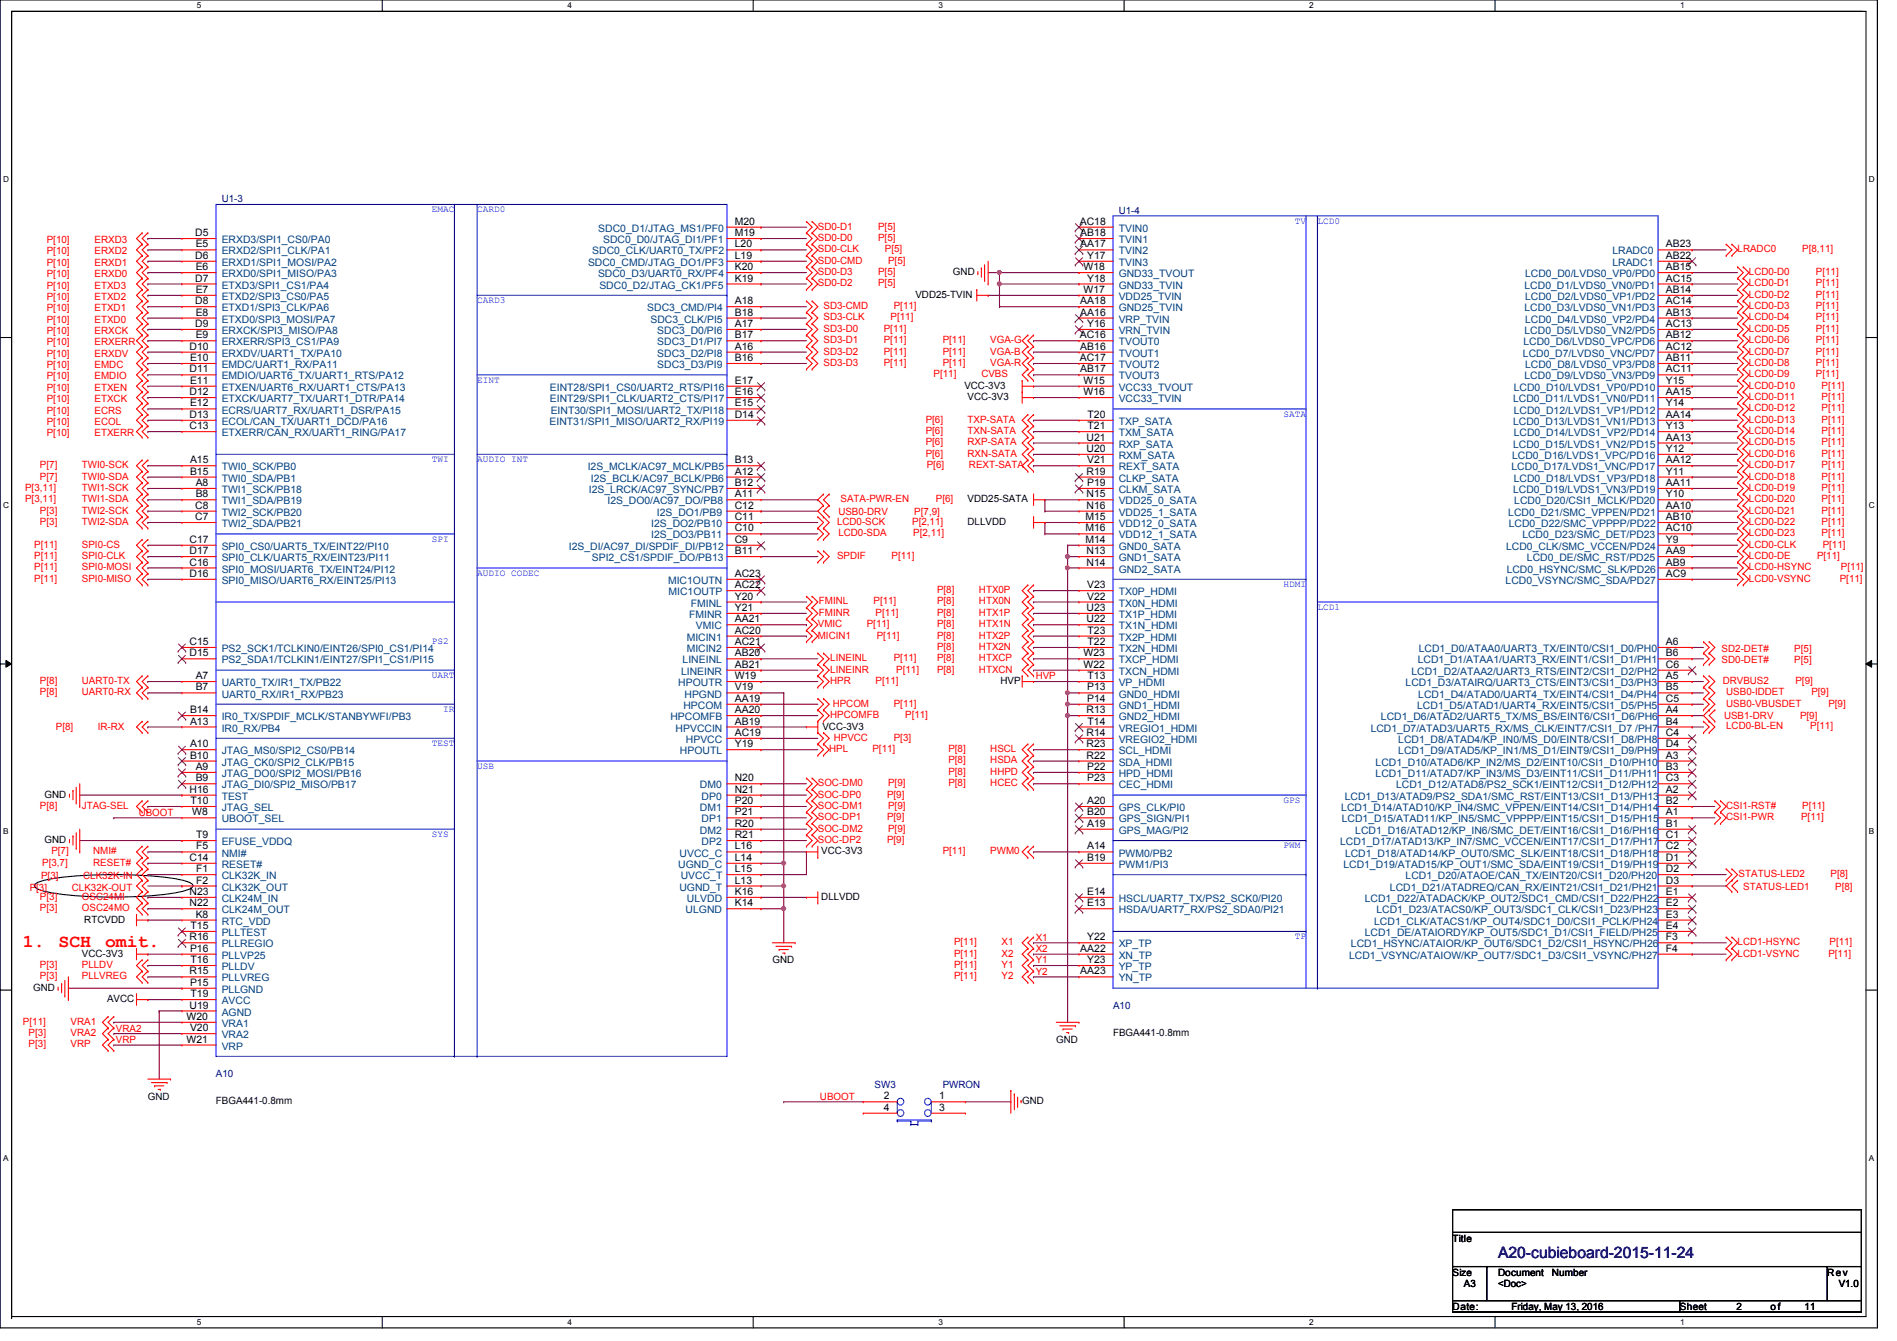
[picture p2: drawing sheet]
<svg xmlns="http://www.w3.org/2000/svg" width="297mm" height="210mm" viewBox="0 0 297 210" stroke-linecap="round" stroke-linejoin="round" font-family="sans-serif">
<defs><g id="words">
<g font-size="2.8" fill="#f00">
<text x="3.6" y="148.2">1.</text>
<text x="9.2" y="148.2">SCH</text>
<text x="16.5" y="148.2">omit.</text>
</g>
<text font-size="2.5" fill="#400080" x="234.6" y="196.9">A20-cubieboard-2015-11-24</text>
<g font-size="1.6" fill="#000080">
<text x="34.7" y="31.7">U1-3</text>
<text x="175.2" y="33.4">U1-4</text>
<text x="174.3" y="157.9">A10</text>
<text x="33.8" y="168.6">A10</text>
<text x="136.9" y="170.3">SW3</text>
<text x="147.6" y="170.3">PWRON</text>
</g>
<g font-size="1.6">
<text x="115.1" y="35.2">M20</text>
<text x="169.1" y="35.2">AC18</text>
<text x="30.6" y="37">D5</text>
<text x="30.6" y="40.5">D6</text>
<text x="30.6" y="38.7">E5</text>
<text x="115.1" y="37">M19</text>
<text x="115.1" y="38.7">L20</text>
<text x="115.1" y="40.5">L19</text>
<text x="169.2" y="37">AB18</text>
<text x="169.2" y="38.7">AA17</text>
<text x="170.2" y="40.5">Y17</text>
<text x="260.9" y="38.7">AB23</text>
<text x="260.9" y="40.5">AB22</text>
<text x="30.6" y="44.1">D7</text>
<text x="30.6" y="47.6">D8</text>
<text x="30.6" y="42.3">E6</text>
<text x="30.6" y="45.8">E7</text>
<text x="115.1" y="42.3">K20</text>
<text x="115.1" y="44.1">K19</text>
<text x="115.1" y="47.6">A18</text>
<text x="143.3" y="46.6">VDD25-TVIN</text>
<text x="149.2" y="43.1">GND</text>
<text x="169.2" y="47.6">AA18</text>
<text x="169.7" y="42.3">W18</text>
<text x="169.7" y="45.8">W17</text>
<text x="170.2" y="44.1">Y18</text>
<text x="260.9" y="42.3">AB15</text>
<text x="260.9" y="44.1">AC15</text>
<text x="260.9" y="45.8">AB14</text>
<text x="260.9" y="47.6">AC14</text>
<text x="30.6" y="51.2">D9</text>
<text x="30.6" y="49.4">E8</text>
<text x="30.6" y="53">E9</text>
<text x="115.1" y="49.4">B18</text>
<text x="115.1" y="51.2">A17</text>
<text x="115.1" y="53">B17</text>
<text x="169.1" y="53">AC16</text>
<text x="169.2" y="49.4">AA16</text>
<text x="170.2" y="51.2">Y16</text>
<text x="260.9" y="49.4">AB13</text>
<text x="260.9" y="51.2">AC13</text>
<text x="260.9" y="53">AB12</text>
<text x="29.7" y="54.7">D10</text>
<text x="29.7" y="58.3">D11</text>
<text x="29.8" y="56.5">E10</text>
<text x="115.1" y="54.7">A16</text>
<text x="115.1" y="56.5">B16</text>
<text x="169.1" y="56.5">AC17</text>
<text x="169.2" y="54.7">AB16</text>
<text x="169.2" y="58.3">AB17</text>
<text x="260.9" y="54.7">AC12</text>
<text x="260.9" y="56.5">AB11</text>
<text x="260.9" y="58.3">AC11</text>
<text x="29.7" y="61.8">D12</text>
<text x="29.7" y="65.4">D13</text>
<text x="29.8" y="60.1">E11</text>
<text x="29.8" y="63.6">E12</text>
<text x="115.1" y="60.1">E17</text>
<text x="115.1" y="61.8">E16</text>
<text x="115.1" y="63.6">E15</text>
<text x="115.1" y="65.4">D14</text>
<text x="151" y="60.8">VCC-3V3</text>
<text x="151.5" y="62.6">VCC-3V3</text>
<text x="169.7" y="60.1">W15</text>
<text x="169.7" y="61.8">W16</text>
<text x="170.3" y="65.4">T20</text>
<text x="260.9" y="60.1">Y15</text>
<text x="260.9" y="61.8">AA15</text>
<text x="260.9" y="63.6">Y14</text>
<text x="260.9" y="65.4">AA14</text>
<text x="29.7" y="67.2">C13</text>
<text x="170.1" y="69">U21</text>
<text x="170.1" y="70.7">U20</text>
<text x="170.3" y="67.2">T21</text>
<text x="260.9" y="67.2">Y13</text>
<text x="260.9" y="69">AA13</text>
<text x="260.9" y="70.7">Y12</text>
<text x="29.8" y="72.5">A15</text>
<text x="29.8" y="74.3">B15</text>
<text x="30.6" y="76.1">A8</text>
<text x="30.6" y="77.9">B8</text>
<text x="115.1" y="72.5">B13</text>
<text x="115.1" y="74.3">A12</text>
<text x="115.1" y="76.1">B12</text>
<text x="115.1" y="77.9">A11</text>
<text x="170.1" y="74.3">R19</text>
<text x="170.1" y="77.9">N15</text>
<text x="170.2" y="72.5">V21</text>
<text x="170.2" y="76.1">P19</text>
<text x="260.9" y="72.5">AA12</text>
<text x="260.9" y="74.3">Y11</text>
<text x="260.9" y="76.1">AA11</text>
<text x="260.9" y="77.9">Y10</text>
<text x="30.6" y="79.6">C8</text>
<text x="30.6" y="81.4">C7</text>
<text x="115.1" y="79.6">C12</text>
<text x="115.1" y="81.4">C11</text>
<text x="115.1" y="83.2">C10</text>
<text x="151.5" y="78.6">VDD25-SATA</text>
<text x="151.5" y="82.2">DLLVDD</text>
<text x="170" y="81.4">M15</text>
<text x="170" y="83.2">M16</text>
<text x="170.1" y="79.6">N16</text>
<text x="260.9" y="79.6">AA10</text>
<text x="260.9" y="81.4">AB10</text>
<text x="260.9" y="83.2">AC10</text>
<text x="29.7" y="85">C17</text>
<text x="29.7" y="86.7">D17</text>
<text x="29.7" y="88.5">C16</text>
<text x="115.1" y="85">C9</text>
<text x="115.1" y="86.7">B11</text>
<text x="170" y="85">M14</text>
<text x="170.1" y="86.7">N13</text>
<text x="170.1" y="88.5">N14</text>
<text x="260.9" y="85">Y9</text>
<text x="260.9" y="86.7">AA9</text>
<text x="260.9" y="88.5">AB9</text>
<text x="29.7" y="90.3">D16</text>
<text x="115.1" y="90.3">AC23</text>
<text x="115.1" y="92.1">AC22</text>
<text x="115.1" y="93.9">Y20</text>
<text x="115.1" y="95.6">Y21</text>
<text x="170.1" y="95.6">U23</text>
<text x="170.2" y="92.1">V23</text>
<text x="170.2" y="93.9">V22</text>
<text x="260.9" y="90.3">AC9</text>
<text x="29.7" y="101">C15</text>
<text x="115.1" y="97.4">AA21</text>
<text x="115.1" y="99.2">AC20</text>
<text x="115.1" y="101">AC21</text>
<text x="170.1" y="97.4">U22</text>
<text x="170.3" y="99.2">T23</text>
<text x="170.3" y="101">T22</text>
<text x="260.9" y="101">A6</text>
<text x="29.7" y="102.7">D15</text>
<text x="30.6" y="106.3">A7</text>
<text x="115.1" y="102.7">AB20</text>
<text x="115.1" y="104.5">AB21</text>
<text x="115.1" y="106.3">W19</text>
<text x="156.7" y="107.1">HVP</text>
<text x="169.7" y="102.7">W23</text>
<text x="169.7" y="104.5">W22</text>
<text x="170.3" y="106.3">T13</text>
<text x="260.9" y="102.7">B6</text>
<text x="260.9" y="104.5">C6</text>
<text x="260.9" y="106.3">A5</text>
<text x="29.8" y="111.6">B14</text>
<text x="29.8" y="113.4">A13</text>
<text x="30.6" y="108.1">B7</text>
<text x="115.1" y="108.1">V19</text>
<text x="115.1" y="109.9">AA19</text>
<text x="115.1" y="111.6">AA20</text>
<text x="115.1" y="113.4">AB19</text>
<text x="170.1" y="111.6">R13</text>
<text x="170.2" y="108.1">P13</text>
<text x="170.2" y="109.9">P14</text>
<text x="170.3" y="113.4">T14</text>
<text x="260.9" y="108.1">B5</text>
<text x="260.9" y="109.9">C5</text>
<text x="260.9" y="111.6">A4</text>
<text x="260.9" y="113.4">B4</text>
<text x="29.8" y="117">A10</text>
<text x="29.8" y="118.7">B10</text>
<text x="115.1" y="115.2">AC19</text>
<text x="115.1" y="117">Y19</text>
<text x="128.8" y="114.3">VCC-3V3</text>
<text x="170.1" y="115.2">R14</text>
<text x="170.1" y="117">R23</text>
<text x="170.1" y="118.7">R22</text>
<text x="260.9" y="115.2">C4</text>
<text x="260.9" y="117">D4</text>
<text x="260.9" y="118.7">A3</text>
<text x="7" y="124.8">GND</text>
<text x="29.7" y="124.1">H16</text>
<text x="29.8" y="125.9">T10</text>
<text x="30.6" y="120.5">A9</text>
<text x="30.6" y="122.3">B9</text>
<text x="115.1" y="122.3">N20</text>
<text x="115.1" y="124.1">N21</text>
<text x="115.1" y="125.9">P20</text>
<text x="170.2" y="125.9">A20</text>
<text x="170.2" y="120.5">P22</text>
<text x="170.2" y="122.3">P23</text>
<text x="260.9" y="120.5">B3</text>
<text x="260.9" y="122.3">C3</text>
<text x="260.9" y="124.1">A2</text>
<text x="260.9" y="125.9">B2</text>
<text x="7" y="132">GND</text>
<text x="30.1" y="127.6">W8</text>
<text x="30.7" y="131.2">T9</text>
<text x="115.1" y="127.6">P21</text>
<text x="115.1" y="129.4">R20</text>
<text x="115.1" y="131.2">R21</text>
<text x="170.2" y="127.6">B20</text>
<text x="170.2" y="129.4">A19</text>
<text x="260.9" y="127.6">A1</text>
<text x="260.9" y="129.4">B1</text>
<text x="260.9" y="131.2">C1</text>
<text x="29.7" y="134.7">C14</text>
<text x="30.7" y="133">F5</text>
<text x="30.7" y="136.5">F1</text>
<text x="115.1" y="133">L16</text>
<text x="115.1" y="134.7">L14</text>
<text x="115.1" y="136.5">L15</text>
<text x="128.6" y="133.7">VCC-3V3</text>
<text x="170.2" y="133">A14</text>
<text x="170.2" y="134.7">B19</text>
<text x="260.9" y="133">C2</text>
<text x="260.9" y="134.7">D1</text>
<text x="260.9" y="136.5">D2</text>
<text x="29.7" y="140.1">N23</text>
<text x="29.7" y="141.9">N22</text>
<text x="30.6" y="143.6">K8</text>
<text x="30.7" y="138.3">F2</text>
<text x="115.1" y="138.3">L13</text>
<text x="115.1" y="140.1">K16</text>
<text x="115.1" y="141.9">K14</text>
<text x="128.6" y="140.8">DLLVDD</text>
<text x="170.2" y="140.1">E14</text>
<text x="170.2" y="141.9">E13</text>
<text x="260.9" y="138.3">D3</text>
<text x="260.9" y="140.1">E1</text>
<text x="260.9" y="141.9">E2</text>
<text x="260.9" y="143.6">E3</text>
<text x="12.8" y="149.7">VCC-3V3</text>
<text x="13.2" y="144.4">RTCVDD</text>
<text x="29.7" y="147.2">R16</text>
<text x="29.8" y="149">P16</text>
<text x="29.8" y="145.4">T15</text>
<text x="169.2" y="149">AA22</text>
<text x="170.2" y="147.2">Y22</text>
<text x="260.9" y="145.4">E4</text>
<text x="260.9" y="147.2">F3</text>
<text x="260.9" y="149">F4</text>
<text x="5.2" y="155.1">GND</text>
<text x="29.7" y="152.5">R15</text>
<text x="29.8" y="154.3">P15</text>
<text x="29.8" y="150.7">T16</text>
<text x="120.9" y="150.8">GND</text>
<text x="169.2" y="152.5">AA23</text>
<text x="170.2" y="150.7">Y23</text>
<text x="16.8" y="156.8">AVCC</text>
<text x="29.2" y="159.6">W20</text>
<text x="29.7" y="157.9">U19</text>
<text x="29.8" y="161.4">V20</text>
<text x="29.8" y="156.1">T19</text>
<text x="29.2" y="163.2">W21</text>
<text x="165.4" y="163.2">GND</text>
<text x="174.3" y="162.2">FBGA441-0.8mm</text>
<text x="23.2" y="172.1">GND</text>
<text x="33.8" y="172.8">FBGA441-0.8mm</text>
<text x="138.4" y="173.9">4</text>
<text x="138.4" y="172.1">2</text>
<text x="147.1" y="173.9">3</text>
<text x="147.1" y="172.1">1</text>
<text x="160.1" y="172.8">GND</text>
<text x="227.5" y="194.4">Title</text>
<text x="227.5" y="199.7">Size</text>
<text x="229.2" y="201.5">A3</text>
<text x="234.6" y="201.5">&lt;Doc&gt;</text>
<text x="234.6" y="199.7">Document</text>
<text x="243" y="199.7">Number</text>
<text x="286.1" y="199.7">Rev</text>
<text x="287.9" y="201.5">V1.0</text>
<text x="227.5" y="205">Date:</text>
<text x="236.7" y="205">Friday, May 13, 2016</text>
<text x="263" y="205">Sheet</text>
<text x="271.9" y="205">2</text>
<text x="277.2" y="205">o f</text>
<text x="282.6" y="205">11</text>
</g>
<g font-size="1.6" fill="#f00">
<text x="128.1" y="35.9">SD0-D1</text>
<text x="137.5" y="35.9">P[5]</text>
<text x="7.3" y="38.1">P[10]</text>
<text x="7.3" y="39.8">P[10]</text>
<text x="7.3" y="41.6">P[10]</text>
<text x="14.8" y="38.1">ERXD3</text>
<text x="14.8" y="39.8">ERXD2</text>
<text x="14.8" y="41.6">ERXD1</text>
<text x="128.1" y="37.7">SD0-D0</text>
<text x="128.1" y="39.5">SD0-CLK</text>
<text x="128.1" y="41.3">SD0-CMD</text>
<text x="137.5" y="37.7">P[5]</text>
<text x="138.6" y="39.5">P[5]</text>
<text x="139.1" y="41.3">P[5]</text>
<text x="272.1" y="39.5">LRADC0</text>
<text x="282.2" y="39.5">P[8,11]</text>
<text x="7.3" y="43.4">P[10]</text>
<text x="7.3" y="45.2">P[10]</text>
<text x="7.3" y="46.9">P[10]</text>
<text x="14.8" y="43.4">ERXD0</text>
<text x="14.8" y="45.2">ETXD3</text>
<text x="14.8" y="46.9">ETXD2</text>
<text x="128.1" y="43.1">SD0-D3</text>
<text x="128.1" y="44.8">SD0-D2</text>
<text x="137.5" y="43.1">P[5]</text>
<text x="137.5" y="44.8">P[5]</text>
<text x="273.9" y="43.1">LCD0-D0</text>
<text x="273.9" y="44.8">LCD0-D1</text>
<text x="273.9" y="46.6">LCD0-D2</text>
<text x="284.3" y="43.1">P[11]</text>
<text x="284.3" y="44.8">P[11]</text>
<text x="284.3" y="46.6">P[11]</text>
<text x="7.3" y="50.5">P[10]</text>
<text x="7.3" y="52.3">P[10]</text>
<text x="7.3" y="48.7">P[10]</text>
<text x="14.8" y="50.5">ETXD0</text>
<text x="14.8" y="52.3">ERXCK</text>
<text x="14.8" y="48.7">ETXD1</text>
<text x="128.9" y="48.4">SD3-CMD</text>
<text x="128.9" y="50.2">SD3-CLK</text>
<text x="128.9" y="53.7">SD3-D1</text>
<text x="128.9" y="51.9">SD3-D0</text>
<text x="138.4" y="53.7">P[11]</text>
<text x="138.4" y="51.9">P[11]</text>
<text x="139.4" y="50.2">P[11]</text>
<text x="139.9" y="48.4">P[11]</text>
<text x="147.6" y="53.7">P[11]</text>
<text x="155.1" y="53.7">VGA-G</text>
<text x="273.9" y="48.4">LCD0-D3</text>
<text x="273.9" y="50.2">LCD0-D4</text>
<text x="273.9" y="51.9">LCD0-D5</text>
<text x="273.9" y="53.7">LCD0-D6</text>
<text x="284.3" y="48.4">P[11]</text>
<text x="284.3" y="50.2">P[11]</text>
<text x="284.3" y="51.9">P[11]</text>
<text x="284.3" y="53.7">P[11]</text>
<text x="7.3" y="55.8">P[10]</text>
<text x="7.3" y="57.6">P[10]</text>
<text x="7.3" y="59.4">P[10]</text>
<text x="7.3" y="54.1">P[10]</text>
<text x="14.8" y="55.8">ERXDV</text>
<text x="14.8" y="57.6">EMDC</text>
<text x="14.8" y="59.4">EMDIO</text>
<text x="14.8" y="54.1">ERXERR</text>
<text x="128.9" y="55.5">SD3-D2</text>
<text x="128.9" y="57.3">SD3-D3</text>
<text x="138.4" y="55.5">P[11]</text>
<text x="138.4" y="57.3">P[11]</text>
<text x="146.2" y="59.1">P[11]</text>
<text x="147.6" y="55.5">P[11]</text>
<text x="147.6" y="57.3">P[11]</text>
<text x="153.7" y="59.1">CVBS</text>
<text x="155.1" y="55.5">VGA-B</text>
<text x="155.1" y="57.3">VGA-R</text>
<text x="273.9" y="55.5">LCD0-D7</text>
<text x="273.9" y="57.3">LCD0-D8</text>
<text x="273.9" y="59.1">LCD0-D9</text>
<text x="284.3" y="55.5">P[11]</text>
<text x="284.3" y="57.3">P[11]</text>
<text x="284.3" y="59.1">P[11]</text>
<text x="7.3" y="61.2">P[10]</text>
<text x="7.3" y="62.9">P[10]</text>
<text x="7.3" y="64.7">P[10]</text>
<text x="14.8" y="61.2">ETXEN</text>
<text x="14.8" y="62.9">ETXCK</text>
<text x="14.8" y="64.7">ECRS</text>
<text x="273.9" y="60.8">LCD0-D10</text>
<text x="273.9" y="62.6">LCD0-D11</text>
<text x="273.9" y="64.4">LCD0-D12</text>
<text x="285.2" y="60.8">P[11]</text>
<text x="285.2" y="62.6">P[11]</text>
<text x="285.2" y="64.4">P[11]</text>
<text x="7.3" y="66.5">P[10]</text>
<text x="7.3" y="68.3">P[10]</text>
<text x="14.8" y="66.5">ECOL</text>
<text x="14.8" y="68.3">ETXERR</text>
<text x="144.9" y="66.2">P[6]</text>
<text x="144.9" y="67.9">P[6]</text>
<text x="144.9" y="71.5">P[6]</text>
<text x="144.9" y="69.7">P[6]</text>
<text x="151.5" y="66.2">TXP-SATA</text>
<text x="151.5" y="67.9">TXN-SATA</text>
<text x="151.5" y="71.5">RXN-SATA</text>
<text x="151.5" y="69.7">RXP-SATA</text>
<text x="273.9" y="71.5">LCD0-D16</text>
<text x="273.9" y="66.2">LCD0-D13</text>
<text x="273.9" y="67.9">LCD0-D14</text>
<text x="273.9" y="69.7">LCD0-D15</text>
<text x="285.2" y="71.5">P[11]</text>
<text x="285.2" y="66.2">P[11]</text>
<text x="285.2" y="67.9">P[11]</text>
<text x="285.2" y="69.7">P[11]</text>
<text x="3.9" y="76.8">P[3,11]</text>
<text x="6.3" y="73.3">P[7]</text>
<text x="6.3" y="75.1">P[7]</text>
<text x="12.8" y="76.8">TWI1-SCK</text>
<text x="12.8" y="73.3">TWI0-SCK</text>
<text x="12.8" y="75.1">TWI0-SDA</text>
<text x="145.1" y="73.3">P[6]</text>
<text x="151.7" y="73.3">REXT-SATA</text>
<text x="273.9" y="73.3">LCD0-D17</text>
<text x="273.9" y="75.1">LCD0-D18</text>
<text x="273.9" y="76.8">LCD0-D19</text>
<text x="285.2" y="73.3">P[11]</text>
<text x="285.2" y="75.1">P[11]</text>
<text x="285.2" y="76.8">P[11]</text>
<text x="3.9" y="78.6">P[3,11]</text>
<text x="6.3" y="80.4">P[3]</text>
<text x="6.3" y="82.2">P[3]</text>
<text x="12.8" y="78.6">TWI1-SDA</text>
<text x="12.8" y="80.4">TWI2-SCK</text>
<text x="12.8" y="82.2">TWI2-SDA</text>
<text x="131.1" y="82.2">LCD0-SCK</text>
<text x="131.3" y="80.6">USB0-DRV</text>
<text x="131.3" y="83.9">LCD0-SDA</text>
<text x="131.6" y="78.6">SATA-PWR-EN</text>
<text x="142.8" y="82.2">P[2,11]</text>
<text x="143" y="83.9">P[2,11]</text>
<text x="143.2" y="80.6">P[7,9]</text>
<text x="146.6" y="78.6">P[6]</text>
<text x="273.9" y="78.6">LCD0-D20</text>
<text x="273.9" y="80.4">LCD0-D21</text>
<text x="273.9" y="82.2">LCD0-D22</text>
<text x="273.9" y="83.9">LCD0-D23</text>
<text x="285.2" y="78.6">P[11]</text>
<text x="285.2" y="80.4">P[11]</text>
<text x="285.2" y="82.2">P[11]</text>
<text x="285.2" y="83.9">P[11]</text>
<text x="5.4" y="89.3">P[11]</text>
<text x="5.4" y="85.7">P[11]</text>
<text x="5.4" y="87.5">P[11]</text>
<text x="12.8" y="89.3">SPI0-MOSI</text>
<text x="12.8" y="85.7">SPI0-CS</text>
<text x="12.8" y="87.5">SPI0-CLK</text>
<text x="131.1" y="87.5">SPDIF</text>
<text x="139.6" y="87.5">P[11]</text>
<text x="273.9" y="85.7">LCD0-CLK</text>
<text x="273.9" y="87.5">LCD0-DE</text>
<text x="273.9" y="89.3">LCD0-HSYNC</text>
<text x="284.5" y="87.5">P[11]</text>
<text x="285.4" y="85.7">P[11]</text>
<text x="288.2" y="89.3">P[11]</text>
<text x="5.4" y="91.1">P[11]</text>
<text x="12.8" y="91.1">SPI0-MISO</text>
<text x="128.2" y="94.6">FMINL</text>
<text x="136.8" y="94.6">P[11]</text>
<text x="146.7" y="92.8">P[8]</text>
<text x="146.7" y="94.6">P[8]</text>
<text x="153.3" y="92.8">HTX0P</text>
<text x="153.3" y="94.6">HTX0N</text>
<text x="273.9" y="91.1">LCD0-VSYNC</text>
<text x="288.1" y="91.1">P[11]</text>
<text x="128.1" y="98.2">VMIC</text>
<text x="128.1" y="99.9">MICIN1</text>
<text x="128.2" y="96.4">FMINR</text>
<text x="135.7" y="98.2">P[11]</text>
<text x="137.1" y="96.4">P[11]</text>
<text x="137.3" y="99.9">P[11]</text>
<text x="146.7" y="96.4">P[8]</text>
<text x="146.7" y="98.2">P[8]</text>
<text x="146.7" y="99.9">P[8]</text>
<text x="146.7" y="101.7">P[8]</text>
<text x="153.3" y="96.4">HTX1P</text>
<text x="153.3" y="98.2">HTX1N</text>
<text x="153.3" y="99.9">HTX2P</text>
<text x="153.3" y="101.7">HTX2N</text>
<text x="6.3" y="107.1">P[8]</text>
<text x="12.8" y="107.1">UART0-TX</text>
<text x="130" y="107.1">HPR</text>
<text x="130" y="105.3">LINEINR</text>
<text x="130" y="103.5">LINEINL</text>
<text x="137.1" y="107.1">P[11]</text>
<text x="140" y="103.5">P[11]</text>
<text x="140.3" y="105.3">P[11]</text>
<text x="146.7" y="103.5">P[8]</text>
<text x="146.7" y="105.3">P[8]</text>
<text x="153.3" y="103.5">HTXCP</text>
<text x="153.3" y="105.3">HTXCN</text>
<text x="162.2" y="106.3">HVP</text>
<text x="269.6" y="103.8">SD0-DET#</text>
<text x="269.6" y="102.1">SD2-DET#</text>
<text x="269.7" y="107.1">DRVBUS2</text>
<text x="281" y="103.8">P[5]</text>
<text x="281" y="102.1">P[5]</text>
<text x="281.1" y="107.1">P[9]</text>
<text x="6.3" y="108.8">P[8]</text>
<text x="12.8" y="108.8">UART0-RX</text>
<text x="130" y="112.4">HPCOMFB</text>
<text x="130.4" y="110.6">HPCOM</text>
<text x="140" y="110.6">P[11]</text>
<text x="141.7" y="112.4">P[11]</text>
<text x="270" y="112.6">USB1-DRV</text>
<text x="270.3" y="108.8">USB0-IDDET</text>
<text x="270.3" y="110.6">USB0-VBUSDET</text>
<text x="281.9" y="112.6">P[9]</text>
<text x="283.6" y="108.8">P[9]</text>
<text x="286.3" y="110.6">P[9]</text>
<text x="8.8" y="114.3">P[8]</text>
<text x="15.3" y="114.3">IR-RX</text>
<text x="129.8" y="117.7">HPL</text>
<text x="130.6" y="116">HPVCC</text>
<text x="136.6" y="117.7">P[11]</text>
<text x="140" y="116">P[3]</text>
<text x="148.5" y="117.7">P[8]</text>
<text x="148.5" y="119.5">P[8]</text>
<text x="155.1" y="117.7">HSCL</text>
<text x="155.1" y="119.5">HSDA</text>
<text x="270.3" y="114.2">LCD0-BL-EN</text>
<text x="283.5" y="114.2">P[11]</text>
<text x="128.1" y="123.1">SOC-DM0</text>
<text x="128.1" y="124.8">SOC-DP0</text>
<text x="138.9" y="124.8">P[9]</text>
<text x="139.1" y="123.1">P[9]</text>
<text x="148.5" y="121.3">P[8]</text>
<text x="148.5" y="123.1">P[8]</text>
<text x="155.1" y="121.3">HHPD</text>
<text x="155.1" y="123.1">HCEC</text>
<text x="6.3" y="126.6">P[8]</text>
<text x="12.8" y="126.6">JTAG-SEL</text>
<text x="21.7" y="127.7">UBOOT</text>
<text x="128.1" y="126.6">SOC-DM1</text>
<text x="128.1" y="128.4">SOC-DP1</text>
<text x="128.1" y="130.2">SOC-DM2</text>
<text x="128.1" y="132">SOC-DP2</text>
<text x="138.9" y="128.4">P[9]</text>
<text x="138.9" y="132">P[9]</text>
<text x="139.1" y="126.6">P[9]</text>
<text x="139.1" y="130.2">P[9]</text>
<text x="270.3" y="128.4">CSI1-PWR</text>
<text x="270.3" y="126.6">CSI1-RST#</text>
<text x="282" y="128.4">P[11]</text>
<text x="282.2" y="126.6">P[11]</text>
<text x="6.4" y="137.6">P[3]</text>
<text x="6.6" y="135.5">P[3,7]</text>
<text x="8" y="133.7">P[7]</text>
<text x="13" y="137.6">CLK32K-IN</text>
<text x="14.6" y="135.5">RESET#</text>
<text x="14.6" y="133.7">NMI#</text>
<text x="147.6" y="133.7">P[11]</text>
<text x="155.1" y="133.7">PWM0</text>
<text x="272.2" y="137.3">STATUS-LED2</text>
<text x="286.6" y="137.3">P[8]</text>
<text x="4.7" y="139.4">P[3]</text>
<text x="6.3" y="140.8">P[3]</text>
<text x="6.3" y="142.6">P[3]</text>
<text x="11.3" y="139.4">CLK32K-OUT</text>
<text x="12.8" y="140.8">OSC24MI</text>
<text x="12.8" y="142.6">OSC24MO</text>
<text x="273" y="139.2">STATUS-LED1</text>
<text x="287.4" y="139.2">P[8]</text>
<text x="149.4" y="148">P[11]</text>
<text x="149.4" y="149.7">P[11]</text>
<text x="156.8" y="148">X1</text>
<text x="156.8" y="149.7">X2</text>
<text x="162.2" y="149">X2</text>
<text x="162.2" y="147.2">X1</text>
<text x="272.1" y="148">LCD1-HSYNC</text>
<text x="272.1" y="149.7">LCD1-VSYNC</text>
<text x="286.3" y="149.7">P[11]</text>
<text x="286.5" y="148">P[11]</text>
<text x="6.3" y="151.5">P[3]</text>
<text x="6.3" y="153.3">P[3]</text>
<text x="12.8" y="151.5">PLLDV</text>
<text x="12.8" y="153.3">PLLVREG</text>
<text x="149.4" y="151.5">P[11]</text>
<text x="149.4" y="153.3">P[11]</text>
<text x="156.8" y="151.5">Y1</text>
<text x="156.8" y="153.3">Y2</text>
<text x="162.2" y="150.8">Y1</text>
<text x="162.2" y="152.6">Y2</text>
<text x="3.6" y="160.4">P[11]</text>
<text x="11" y="160.4">VRA1</text>
<text x="18.2" y="161.5">VRA2</text>
<text x="4.5" y="162.2">P[3]</text>
<text x="4.5" y="164">P[3]</text>
<text x="11" y="162.2">VRA2</text>
<text x="11" y="164">VRP</text>
<text x="18.2" y="163.2">VRP</text>
<text x="128.4" y="172.1">UBOOT</text>
</g>
<g font-size="1.6" fill="#004080">
<text x="34.7" y="38.1">ERXD3/SPI1_CS0/PA0</text>
<text x="34.7" y="39.8">ERXD2/SPI1_CLK/PA1</text>
<text x="34.7" y="41.6">ERXD1/SPI1_MOSI/PA2</text>
<text x="92.1" y="41.6">SDC0_CMD/JTAG_DO1/PF3</text>
<text x="92.7" y="39.8">SDC0_CLK/UART0_TX/PF2</text>
<text x="93.7" y="36.3">SDC0_D1/JTAG_MS1/PF0</text>
<text x="94.4" y="38.1">SDC0_D0/JTAG_DI1/PF1</text>
<text x="175.2" y="36.3">TVIN0</text>
<text x="175.2" y="38.1">TVIN1</text>
<text x="175.2" y="39.8">TVIN2</text>
<text x="175.2" y="41.6">TVIN3</text>
<text x="252.5" y="39.8">LRADC0</text>
<text x="252.5" y="41.6">LRADC1</text>
<text x="34.7" y="43.4">ERXD0/SPI1_MISO/PA3</text>
<text x="34.7" y="45.2">ETXD3/SPI1_CS1/PA4</text>
<text x="34.7" y="46.9">ETXD2/SPI3_CS0/PA5</text>
<text x="93.6" y="43.4">SDC0_D3/UART0_RX/PF4</text>
<text x="93.8" y="45.2">SDC0_D2/JTAG_CK1/PF5</text>
<text x="175.2" y="43.4">GND33_TVOUT</text>
<text x="175.2" y="45.2">GND33_TVIN</text>
<text x="175.2" y="46.9">VDD25_TVIN</text>
<text x="238.7" y="45.2">LCD0_D1/LVDS0_VN0/PD1</text>
<text x="238.8" y="43.4">LCD0_D0/LVDS0_VP0/PD0</text>
<text x="238.8" y="46.9">LCD0_D2/LVDS0_VP1/PD2</text>
<text x="34.7" y="48.7">ETXD1/SPI3_CLK/PA6</text>
<text x="34.7" y="50.5">ETXD0/SPI3_MOSI/PA7</text>
<text x="34.7" y="52.3">ERXCK/SPI3_MISO/PA8</text>
<text x="101.3" y="48.7">SDC3_CMD/PI4</text>
<text x="101.9" y="50.5">SDC3_CLK/PI5</text>
<text x="102.9" y="52.3">SDC3_D0/PI6</text>
<text x="175.2" y="48.7">GND25_TVIN</text>
<text x="175.2" y="50.5">VRP_TVIN</text>
<text x="175.2" y="52.3">VRN_TVIN</text>
<text x="238.7" y="48.7">LCD0_D3/LVDS0_VN1/PD3</text>
<text x="238.7" y="52.3">LCD0_D5/LVDS0_VN2/PD5</text>
<text x="238.8" y="50.5">LCD0_D4/LVDS0_VP2/PD4</text>
<text x="34.7" y="54.1">ERXERR/SPI3_CS1/PA9</text>
<text x="34.7" y="55.8">ERXDV/UART1_TX/PA10</text>
<text x="34.7" y="57.6">EMDC/UART1_RX/PA11</text>
<text x="34.7" y="59.4">EMDIO/UART6_TX/UART1_RTS/PA12</text>
<text x="102.9" y="54.1">SDC3_D1/PI7</text>
<text x="102.9" y="55.8">SDC3_D2/PI8</text>
<text x="102.9" y="57.6">SDC3_D3/PI9</text>
<text x="175.2" y="54.1">TVOUT0</text>
<text x="175.2" y="55.8">TVOUT1</text>
<text x="175.2" y="57.6">TVOUT2</text>
<text x="175.2" y="59.4">TVOUT3</text>
<text x="238.5" y="55.8">LCD0_D7/LVDS0_VNC/PD7</text>
<text x="238.5" y="54.1">LCD0_D6/LVDS0_VPC/PD6</text>
<text x="238.7" y="59.4">LCD0_D9/LVDS0_VN3/PD9</text>
<text x="238.8" y="57.6">LCD0_D8/LVDS0_VP3/PD8</text>
<text x="34.7" y="61.2">ETXEN/UART6_RX/UART1_CTS/PA13</text>
<text x="34.7" y="62.9">ETXCK/UART7_TX/UART1_DTR/PA14</text>
<text x="34.7" y="64.7">ECRS/UART7_RX/UART1_DSR/PA15</text>
<text x="86.1" y="61.2">EINT28/SPI1_CS0/UART2_RTS/PI16</text>
<text x="86.1" y="62.9">EINT29/SPI1_CLK/UART2_CTS/PI17</text>
<text x="86.2" y="64.7">EINT30/SPI1_MOSI/UART2_TX/PI18</text>
<text x="175.2" y="61.2">VCC33_TVOUT</text>
<text x="175.2" y="62.9">VCC33_TVIN</text>
<text x="236.9" y="62.9">LCD0_D11/LVDS1_VN0/PD11</text>
<text x="237" y="61.2">LCD0_D10/LVDS1_VP0/PD10</text>
<text x="237" y="64.7">LCD0_D12/LVDS1_VP1/PD12</text>
<text x="34.7" y="66.5">ECOL/CAN_TX/UART1_DCD/PA16</text>
<text x="34.7" y="68.3">ETXERR/CAN_RX/UART1_RING/PA17</text>
<text x="86.1" y="66.5">EINT31/SPI1_MISO/UART2_RX/PI19</text>
<text x="175.2" y="66.5">TXP_SATA</text>
<text x="175.2" y="68.3">TXM_SATA</text>
<text x="175.2" y="70.1">RXP_SATA</text>
<text x="175.2" y="71.8">RXM_SATA</text>
<text x="236.8" y="71.8">LCD0_D16/LVDS1_VPC/PD16</text>
<text x="236.9" y="66.5">LCD0_D13/LVDS1_VN1/PD13</text>
<text x="236.9" y="70.1">LCD0_D15/LVDS1_VN2/PD15</text>
<text x="237" y="68.3">LCD0_D14/LVDS1_VP2/PD14</text>
<text x="34.7" y="73.6">TWI0_SCK/PB0</text>
<text x="34.7" y="75.4">TWI0_SDA/PB1</text>
<text x="34.7" y="77.2">TWI1_SCK/PB18</text>
<text x="92" y="73.6">I2S_MCLK/AC97_MCLK/PB5</text>
<text x="92.2" y="77.2">I2S_LRCK/AC97_SYNC/PB7</text>
<text x="92.5" y="75.4">I2S_BCLK/AC97_BCLK/PB6</text>
<text x="175.2" y="73.6">REXT_SATA</text>
<text x="175.2" y="75.4">CLKP_SATA</text>
<text x="175.2" y="77.2">CLKM_SATA</text>
<text x="236.7" y="73.6">LCD0_D17/LVDS1_VNC/PD17</text>
<text x="236.9" y="77.2">LCD0_D19/LVDS1_VN3/PD19</text>
<text x="237" y="75.4">LCD0_D18/LVDS1_VP3/PD18</text>
<text x="34.7" y="79">TWI1_SDA/PB19</text>
<text x="34.7" y="80.7">TWI2_SCK/PB20</text>
<text x="34.7" y="82.5">TWI2_SDA/PB21</text>
<text x="95.1" y="79">I2S_DO0/AC97_DO/PB8</text>
<text x="102" y="82.5">I2S_DO2/PB10</text>
<text x="102.9" y="80.7">I2S_DO1/PB9</text>
<text x="175.2" y="79">VDD25_0_SATA</text>
<text x="175.2" y="80.7">VDD25_1_SATA</text>
<text x="175.2" y="82.5">VDD12_0_SATA</text>
<text x="236.2" y="80.7">LCD0_D21/SMC_VPPEN/PD21</text>
<text x="236.3" y="82.5">LCD0_D22/SMC_VPPPP/PD22</text>
<text x="237.1" y="79">LCD0_D20/CSI1_MCLK/PD20</text>
<text x="34.7" y="86.1">SPI0_CS0/UART5_TX/EINT22/PI10</text>
<text x="34.7" y="87.8">SPI0_CLK/UART5_RX/EINT23/PI11</text>
<text x="34.7" y="89.6">SPI0_MOSI/UART6_TX/EINT24/PI12</text>
<text x="89.1" y="86.1">I2S_DI/AC97_DI/SPDIF_DI/PB12</text>
<text x="92.7" y="87.8">SPI2_CS1/SPDIF_DO/PB13</text>
<text x="102" y="84.3">I2S_DO3/PB11</text>
<text x="175.2" y="84.3">VDD12_1_SATA</text>
<text x="175.2" y="86.1">GND0_SATA</text>
<text x="175.2" y="87.8">GND1_SATA</text>
<text x="175.2" y="89.6">GND2_SATA</text>
<text x="235.8" y="86.1">LCD0_CLK/SMC_VCCEN/PD24</text>
<text x="235.9" y="89.6">LCD0_HSYNC/SMC_SLK/PD26</text>
<text x="238.4" y="84.3">LCD0_D23/SMC_DET/PD23</text>
<text x="239.1" y="87.8">LCD0_DE/SMC_RST/PD25</text>
<text x="34.7" y="91.4">SPI0_MISO/UART6_RX/EINT25/PI13</text>
<text x="104.6" y="91.4">MIC1OUTN</text>
<text x="104.7" y="93.2">MIC1OUTP</text>
<text x="108.2" y="95">FMINL</text>
<text x="175.2" y="93.2">TX0P_HDMI</text>
<text x="175.2" y="95">TX0N_HDMI</text>
<text x="235.8" y="91.4">LCD0_VSYNC/SMC_SDA/PD27</text>
<text x="107.5" y="100.3">MICIN1</text>
<text x="107.9" y="96.7">FMINR</text>
<text x="109" y="98.5">VMIC</text>
<text x="175.2" y="96.7">TX1P_HDMI</text>
<text x="175.2" y="98.5">TX1N_HDMI</text>
<text x="175.2" y="100.3">TX2P_HDMI</text>
<text x="34.7" y="102.1">PS2_SCK1/TCLKIN0/EINT26/SPI0_CS1/PI14</text>
<text x="34.7" y="103.8">PS2_SDA1/TCLKIN1/EINT27/SPI1_CS1/PI15</text>
<text x="34.7" y="107.4">UART0_TX/IR1_TX/PB22</text>
<text x="106.2" y="107.4">HPOUTR</text>
<text x="106.6" y="105.6">LINEINR</text>
<text x="106.9" y="103.8">LINEINL</text>
<text x="107.5" y="102.1">MICIN2</text>
<text x="175.2" y="102.1">TX2N_HDMI</text>
<text x="175.2" y="103.8">TXCP_HDMI</text>
<text x="175.2" y="105.6">TXCN_HDMI</text>
<text x="175.2" y="107.4">VP_HDMI</text>
<text x="220.1" y="107.4">LCD1_D3/ATAIRQ/UART3_CTS/EINT3/CSI1_D3/PH3</text>
<text x="221" y="105.6">LCD1_D2/ATAA2/UART3_RTS/EINT2/CSI1_D2/PH2</text>
<text x="222" y="103.8">LCD1_D1/ATAA1/UART3_RX/EINT1/CSI1_D1/PH1</text>
<text x="222.2" y="102.1">LCD1_D0/ATAA0/UART3_TX/EINT0/CSI1_D0/PH0</text>
<text x="34.7" y="109.2">UART0_RX/IR1_RX/PB23</text>
<text x="34.7" y="112.7">IR0_TX/SPDIF_MCLK/STANBYWFI/PB3</text>
<text x="105" y="112.7">HPCOMFB</text>
<text x="107" y="111">HPCOM</text>
<text x="107.2" y="109.2">HPGND</text>
<text x="175.2" y="109.2">GND0_HDMI</text>
<text x="175.2" y="111">GND1_HDMI</text>
<text x="175.2" y="112.7">GND2_HDMI</text>
<text x="216.2" y="112.7">LCD1_D6/ATAD2/UART5_TX/MS_BS/EINT6/CSI1_D6/PH6</text>
<text x="221.9" y="111">LCD1_D5/ATAD1/UART4_RX/EINT5/CSI1_D5/PH5</text>
<text x="222.1" y="109.2">LCD1_D4/ATAD0/UART4_TX/EINT4/CSI1_D4/PH4</text>
<text x="34.7" y="114.5">IR0_RX/PB4</text>
<text x="34.7" y="118.1">JTAG_MS0/SPI2_CS0/PB14</text>
<text x="34.7" y="119.8">JTAG_CK0/SPI2_CLK/PB15</text>
<text x="105.8" y="114.5">HPVCCIN</text>
<text x="106.5" y="118.1">HPOUTL</text>
<text x="107.4" y="116.3">HPVCC</text>
<text x="175.2" y="114.5">VREGIO1_HDMI</text>
<text x="175.2" y="116.3">VREGIO2_HDMI</text>
<text x="175.2" y="118.1">SCL_HDMI</text>
<text x="175.2" y="119.8">SDA_HDMI</text>
<text x="214.6" y="114.5">LCD1_D7/ATAD3/UART5_RX/MS_CLK/EINT7/CSI1_D7 /PH7</text>
<text x="215.4" y="119.8">LCD1_D10/ATAD6/KP_IN2/MS_D2/EINT10/CSI1_D10/PH10</text>
<text x="218.9" y="116.3">LCD1_D8/ATAD4/KP_IN0/MS_D0/EINT8/CSI1_D8/PH8</text>
<text x="218.9" y="118.1">LCD1_D9/ATAD5/KP_IN1/MS_D1/EINT9/CSI1_D9/PH9</text>
<text x="34.7" y="121.6">JTAG_DO0/SPI2_MOSI/PB16</text>
<text x="34.7" y="123.4">JTAG_DI0/SPI2_MISO/PB17</text>
<text x="34.7" y="125.2">TEST</text>
<text x="109.6" y="123.4">DM0</text>
<text x="109.9" y="125.2">DP0</text>
<text x="175.2" y="121.6">HPD_HDMI</text>
<text x="175.2" y="123.4">CEC_HDMI</text>
<text x="210.6" y="125.2">LCD1_D13/ATAD9/PS2_SDA1/SMC_RST/EINT13/CSI1_D13/PH13</text>
<text x="215.4" y="121.6">LCD1_D11/ATAD7/KP_IN3/MS_D3/EINT11/CSI1_D11/PH11</text>
<text x="218.6" y="123.4">LCD1_D12/ATAD8/PS2_SCK1/EINT12/CSI1_D12/PH12</text>
<text x="34.7" y="127">JTAG_SEL</text>
<text x="34.7" y="128.7">UBOOT_SEL</text>
<text x="109.6" y="127">DM1</text>
<text x="109.6" y="130.5">DM2</text>
<text x="109.9" y="128.7">DP1</text>
<text x="175.2" y="127">GPS_CLK/PI0</text>
<text x="175.2" y="128.7">GPS_SIGN/PI1</text>
<text x="175.2" y="130.5">GPS_MAG/PI2</text>
<text x="210" y="127">LCD1_D14/ATAD10/KP_IN4/SMC_VPPEN/EINT14/CSI1_D14/PH14</text>
<text x="210.1" y="128.7">LCD1_D15/ATAD11/KP_IN5/SMC_VPPPP/EINT15/CSI1_D15/PH15</text>
<text x="212.2" y="130.5">LCD1_D16/ATAD12/KP_IN6/SMC_DET/EINT16/CSI1_D16/PH16</text>
<text x="34.7" y="132.3">EFUSE_VDDQ</text>
<text x="34.7" y="134.1">NMI#</text>
<text x="34.7" y="135.8">RESET#</text>
<text x="34.7" y="137.6">CLK32K_IN</text>
<text x="106.2" y="135.8">UGND_C</text>
<text x="106.4" y="134.1">UVCC_C</text>
<text x="106.6" y="137.6">UVCC_T</text>
<text x="109.9" y="132.3">DP2</text>
<text x="175.2" y="134.1">PWM0/PB2</text>
<text x="175.2" y="135.8">PWM1/PI3</text>
<text x="209.8" y="132.3">LCD1_D17/ATAD13/KP_IN7/SMC_VCCEN/EINT17/CSI1_D17/PH17</text>
<text x="210.4" y="135.8">LCD1_D19/ATAD15/KP_OUT1/SMC_SDA/EINT19/CSI1_D19/PH19</text>
<text x="210.6" y="134.1">LCD1_D18/ATAD14/KP_OUT0/SMC_SLK/EINT18/CSI1_D18/PH18</text>
<text x="220.1" y="137.6">LCD1_D20/ATAOE/CAN_TX/EINT20/CSI1_D20/PH20</text>
<text x="34.7" y="139.4">CLK32K_OUT</text>
<text x="34.7" y="141.2">CLK24M_IN</text>
<text x="34.7" y="143">CLK24M_OUT</text>
<text x="106.4" y="139.4">UGND_T</text>
<text x="107.4" y="143">ULGND</text>
<text x="107.6" y="141.2">ULVDD</text>
<text x="175.2" y="141.2">HSCL/UART7_TX/PS2_SCK0/PI20</text>
<text x="175.2" y="143">HSDA/UART7_RX/PS2_SDA0/PI21</text>
<text x="213.7" y="141.2">LCD1_D22/ATADACK/KP_OUT2/SDC1_CMD/CSI1_D22/PH22</text>
<text x="215.5" y="143">LCD1_D23/ATACS0/KP_OUT3/SDC1_CLK/CSI1_D23/PH23</text>
<text x="217.6" y="139.4">LCD1_D21/ATADREQ/CAN_RX/EINT21/CSI1_D21/PH21</text>
<text x="34.7" y="144.7">RTC_VDD</text>
<text x="34.7" y="146.5">PLLTEST</text>
<text x="34.7" y="148.3">PLLREGIO</text>
<text x="175.2" y="148.3">XP_TP</text>
<text x="211.5" y="148.3">LCD1_HSYNC/ATAIOR/KP_OUT6/SDC1_D2/CSI1_HSYNC/PH26</text>
<text x="213.7" y="146.5">LCD1_DE/ATAIORDY/KP_OUT5/SDC1_D1/CSI1_FIELD/PH25</text>
<text x="215.2" y="144.7">LCD1_CLK/ATACS1/KP_OUT4/SDC1_D0/CSI1_PCLK/PH24</text>
<text x="34.7" y="150.1">PLLVP25</text>
<text x="34.7" y="151.8">PLLDV</text>
<text x="34.7" y="153.6">PLLVREG</text>
<text x="34.7" y="155.4">PLLGND</text>
<text x="175.2" y="150.1">XN_TP</text>
<text x="175.2" y="151.8">YP_TP</text>
<text x="175.2" y="153.6">YN_TP</text>
<text x="211.2" y="150.1">LCD1_VSYNC/ATAIOW/KP_OUT7/SDC1_D3/CSI1_VSYNC/PH27</text>
<text x="34.7" y="157.2">AVCC</text>
<text x="34.7" y="159">AGND</text>
<text x="34.7" y="160.7">VRA1</text>
<text x="34.7" y="162.5">VRA2</text>
<text x="34.7" y="164.3">VRP</text>
</g>
<g font-size="1.5" fill="#00f">
<text x="67.6" y="33.2">EMAC</text>
<text x="74.7" y="33.2">CARD0</text>
<text x="202.7" y="35">TV</text>
<text x="206.3" y="35">LCD0</text>
<text x="74.7" y="47.5">CARD3</text>
<text x="74.7" y="59.9">EINT</text>
<text x="201" y="65.2">SATA</text>
<text x="67.6" y="72.3">TWI</text>
<text x="74.7" y="72.3">AUDIO INT</text>
<text x="67.6" y="84.8">SPI</text>
<text x="74.7" y="90.1">AUDIO CODEC</text>
<text x="201" y="91.9">HDMI</text>
<text x="206.3" y="95.5">LCD1</text>
<text x="67.6" y="100.8">PS2</text>
<text x="67.6" y="106.1">UART</text>
<text x="69.4" y="111.5">IR</text>
<text x="67.6" y="116.8">TEST</text>
<text x="74.7" y="120.4">USB</text>
<text x="201" y="125.7">GPS</text>
<text x="67.6" y="131">SYS</text>
<text x="201" y="132.8">PWM</text>
<text x="202.7" y="147">TP</text>
</g>
<g font-size="1.3">
<text x="30.8" y="1.3">5</text>
<text x="88.9" y="1.3">4</text>
<text x="146.9" y="1.3">3</text>
<text x="205" y="1.3">2</text>
<text x="263.1" y="1.3">1</text>
<text x=".5" y="28.4">D</text>
<text x="292.6" y="28.4">D</text>
<text x=".5" y="79.5">C</text>
<text x="292.6" y="79.5">C</text>
<text x=".5" y="130.6">B</text>
<text x="292.6" y="130.6">B</text>
<text x=".5" y="181.7">A</text>
<text x="292.6" y="181.7">A</text>
<text x="30.8" y="207.4">5</text>
<text x="88.9" y="207.4">4</text>
<text x="146.9" y="207.4">3</text>
<text x="205" y="207.4">2</text>
<text x="263.1" y="207.4">1</text>
</g>
</g></defs>
<path d="M0 0h294v207.9h-294zM1.8 1.8h290.4v204.3h-290.4z" fill="none" stroke="#000" stroke-width=".17"/>
<g fill="#fff">
<path d="M30.8 .2h.7v1.4h-.7z"/>
<path d="M30.8 206.2h.7v1.4h-.7z"/>
</g>
<path d="M59.9 0v1.8M59.9 206.1v1.8" fill="none" stroke="#000" stroke-width=".17"/>
<g fill="#fff">
<path d="M88.9 .2h.6v1.4h-.6z"/>
<path d="M88.9 206.2h.6v1.4h-.6z"/>
</g>
<path d="M117.9 0v1.8M117.9 206.1v1.8" fill="none" stroke="#000" stroke-width=".17"/>
<g fill="#fff">
<path d="M146.9 .2h.7v1.4h-.7z"/>
<path d="M146.9 206.2h.7v1.4h-.7z"/>
</g>
<path d="M176 0v1.8M176 206.1v1.8" fill="none" stroke="#000" stroke-width=".17"/>
<g fill="#fff">
<path d="M205 .2h.7v1.4h-.7z"/>
<path d="M205 206.2h.7v1.4h-.7z"/>
</g>
<path d="M234.1 0v1.8M234.1 206.1v1.8" fill="none" stroke="#000" stroke-width=".17"/>
<g fill="#fff">
<path d="M263.1 .2h.7v1.4h-.7z"/>
<path d="M263.1 206.2h.7v1.4h-.7z"/>
<path d="M.5 27.3h.9v1.4h-.9z"/>
<path d="M292.6 27.3h.9v1.4h-.9z"/>
<path d="M.5 78.4h.9v1.4h-.9z"/>
<path d="M292.6 78.4h.9v1.4h-.9z"/>
</g>
<path d="M0 52.8h1.8M292.2 52.8h1.8" fill="none" stroke="#000" stroke-width=".17"/>
<g fill="#fff">
<path d="M.5 129.5h.8v1.4h-.8z"/>
<path d="M292.6 129.5h.9v1.4h-.9z"/>
</g>
<path d="M0 103.9h1.8M292.2 103.9h1.8" fill="none" stroke="#000" stroke-width=".17"/>
<path d="M.9 103.4l.9 .5-.9 .5zM292.2 103.9l.9-.5v1z" fill="#000"/>
<path d="M.9 103.4l.9 .5-.9 .5zM292.2 103.9l.9-.5v1z" fill="none" stroke="#000" stroke-width=".16"/>
<g fill="#fff">
<path d="M.5 180.5h.8v1.4h-.8z"/>
<path d="M292.6 180.5h.9v1.4h-.9z"/>
</g>
<path d="M1.8 1.8h.1M1.8 1.8v204.4M1.8 1.8h289.8M5.5 138.4a13.1 13.1 0 0 1 5.5-1.2 68.9 68.9 0 0 1 17.5 .6 2.04 2.04 0 0 1 1.7 .8 2.06 2.06 0 0 1-1.7 .9 65.8 65.8 0 0 1-21.1 .1l-1.5-.4-.4-.3-.1-.3zM0 155h1.8M292.2 155h1.8M1.8 206.2h.1" fill="none" stroke="#000" stroke-width=".17"/>
<path d="M119.2 135.1h.1M119.2 135.1h3.5M122.7 138.7h.1M122.7 135.1h.1M122.7 135.1v7.1M24.9 158.2h.1M24.9 158.2h3.6" fill="none" stroke="#800040" stroke-width=".17"/>
<circle cx="122.7" cy="138.7" r=".32" fill="#f0f"/>
<circle cx="122.7" cy="138.7" r=".32" fill="none" stroke="#f0f" stroke-width=".17"/>
<g fill="none" stroke="#800040" stroke-width=".17">
<path d="M119.2 35.6h.1M119.2 37.3h.1M119.2 39.1h.1M119.2 35.6h7.1M119.2 37.3h7.1M119.2 39.1h7.1M119.2 42.7h.1M119.2 44.4h.1M119.2 40.9h.1M119.2 42.7h7.1M119.2 44.4h7.1M119.2 40.9h7.1"/>
<path d="M119.2 113.8h.1M119.2 113.8h7.1M119.2 136.9h.1M119.2 122.7h.1M119.2 124.5h.1M119.2 126.2h.1M119.2 128h.1M119.2 133.3h.1M119.2 129.8h.1M119.2 131.6h.1M119.2 138.7h.1M119.2 136.9h7.1"/>
<path d="M119.2 122.7h7.1M119.2 124.5h7.1M119.2 126.2h7.1M119.2 128h7.1M119.2 133.3h7.1M119.2 129.8h7.1M119.2 131.6h7.1M119.2 138.7h3.5M119.2 140.5h.1M119.2 140.5h7.1M122.7 142.2h.1M122.7 142.2v5.4"/>
</g>
<circle cx="122.7" cy="142.2" r=".32" fill="#f0f"/>
<circle cx="122.7" cy="142.2" r=".32" fill="none" stroke="#f0f" stroke-width=".17"/>
<path d="M119.2 108.5h.1M119.2 108.5h3.5M122.7 108.5h.1M122.7 108.5v26.6M126.3 133.3h.1M126.3 133.3v3.6M119.2 142.2h.1M119.2 142.2h3.5" fill="none" stroke="#800040" stroke-width=".17"/>
<circle cx="122.7" cy="135.1" r=".32" fill="#f0f"/>
<circle cx="122.7" cy="135.1" r=".32" fill="none" stroke="#f0f" stroke-width=".17"/>
<g fill="none" stroke="#800040" stroke-width=".17">
<path d="M265 39.1h.1M265 39.1h5.3M23.2 76.5h.1M23.2 78.2h.1M23.2 76.5h5.3M23.2 78.2h5.3M23.2 106.7h.1M23.2 108.5h.1M23.2 106.7h5.3M23.2 108.5h5.3M167.2 112h.1M167.2 112v48"/>
<path d="M12.5 124.5h16M12.5 131.6h16M23.2 135.1h.1M23.2 126.2h.1M23.2 135.1h5.3M23.2 126.2h5.3M28.5 124.5h.1M28.5 131.6h.1M10.7 154.7h17.8M23.2 140.5h.1M23.2 142.2h.1M23.2 144h.1"/>
<path d="M23.2 149.4h.1M23.2 140.5h5.3M23.2 142.2h5.3M23.2 144h5.3M23.2 149.4h5.3M24.9 158.2h.1M24.9 158.2v10.7M28.5 154.7h.1M17.8 160h.1M17.8 161.8h.1M17.8 163.6h.1M17.8 160h10.7"/>
<path d="M17.8 161.8h10.7M17.8 163.6h10.7"/>
</g>
<circle cx="167.1" cy="112" r=".32" fill="#f0f"/>
<circle cx="167.1" cy="112" r=".32" fill="none" stroke="#f0f" stroke-width=".17"/>
<g fill="none" stroke="#800040" stroke-width=".17">
<path d="M154.7 42.7h1.8M156.5 42.7h.1M156.5 48h12.4M156.5 44.4h12.4M168.9 48h.1M168.9 44.4h.1M161.8 60.5h.1M161.8 60.5h7.1M163.6 78.2h.1M163.6 78.2h5.3M163.6 78.2v1.8M161.8 94.2h.1"/>
<path d="M161.8 92.5h.1M161.8 96h.1M161.8 97.8h.1M161.8 94.2h7.1M161.8 92.5h7.1M161.8 96h7.1M161.8 97.8h7.1M163.6 81.8h.1M163.6 80h.1M163.6 83.6h.1M163.6 81.8v1.8M163.6 80h5.3"/>
<path d="M163.6 81.8h5.3M163.6 83.6h5.3M161.8 101.3h.1M161.8 103.1h.1M161.8 104.9h.1M161.8 106.7h.1M161.8 117.3h.1M161.8 119.1h.1M161.8 101.3h7.1M161.8 103.1h7.1M161.8 104.9h7.1M161.8 106.7h7.1"/>
<path d="M161.8 117.3h7.1M161.8 119.1h7.1M161.8 120.9h.1M161.8 122.7h.1M161.8 120.9h7.1M161.8 122.7h7.1"/>
</g>
<circle cx="156.5" cy="44.4" r=".32" fill="#f0f"/>
<circle cx="156.5" cy="44.4" r=".32" fill="none" stroke="#f0f" stroke-width=".17"/>
<path d="M154.7 46.2h.1M154.7 46.2h14.2M161.8 99.6h.1M161.8 99.6h7.1M167.2 85.3h.1M167.2 87.1h.1M167.2 85.3h1.7M167.2 87.1h1.7M167.2 85.3v1.8" fill="none" stroke="#800040" stroke-width=".17"/>
<circle cx="167.1" cy="87.1" r=".32" fill="#f0f"/>
<circle cx="167.1" cy="87.1" r=".32" fill="none" stroke="#f0f" stroke-width=".17"/>
<path d="M167.2 88.9h.1M167.2 87.1h.1M167.2 88.9h1.7M167.2 87.1v21.4M167.2 108.5h.1M167.2 108.5h1.7" fill="none" stroke="#800040" stroke-width=".17"/>
<circle cx="167.1" cy="108.4" r=".32" fill="#f0f"/>
<circle cx="167.1" cy="108.4" r=".32" fill="none" stroke="#f0f" stroke-width=".17"/>
<circle cx="167.1" cy="88.9" r=".32" fill="#f0f"/>
<circle cx="167.1" cy="88.9" r=".32" fill="none" stroke="#f0f" stroke-width=".17"/>
<path d="M167.2 110.2h.1M167.2 108.5h.1M167.2 112h.1M167.2 110.2h1.7M167.2 108.5v3.5M167.2 112h1.7" fill="none" stroke="#800040" stroke-width=".17"/>
<circle cx="167.1" cy="110.2" r=".32" fill="#f0f"/>
<circle cx="167.1" cy="110.2" r=".32" fill="none" stroke="#f0f" stroke-width=".17"/>
<g fill="none" stroke="#800040" stroke-width=".17">
<path d="M23.2 37.3h.1M23.2 39.1h.1M23.2 37.3h5.3M23.2 39.1h5.3M23.2 55.1h.1M23.2 49.8h.1M23.2 56.9h.1M23.2 58.7h.1M23.2 40.9h.1M23.2 42.7h.1M23.2 44.4h.1M23.2 51.6h.1"/>
<path d="M23.2 46.2h.1M23.2 53.3h.1M23.2 48h.1M23.2 55.1h5.3M23.2 49.8h5.3M23.2 56.9h5.3M23.2 58.7h5.3M23.2 40.9h5.3M23.2 42.7h5.3M23.2 44.4h5.3M23.2 51.6h5.3M23.2 46.2h5.3"/>
<path d="M23.2 53.3h5.3M23.2 48h5.3M119.2 48h.1M119.2 49.8h.1M119.2 53.3h.1M119.2 55.1h.1M119.2 51.6h.1M119.2 56.9h.1M119.2 55.1h7.1M119.2 49.8h7.1M119.2 56.9h7.1M119.2 51.6h7.1"/>
<path d="M119.2 53.3h7.1M119.2 48h7.1M156.5 42.7h.1M156.5 42.7h12.4M156.5 42.7v1.7M161.8 53.3h.1M161.8 55.1h.1M161.8 56.9h.1M161.8 58.7h.1M161.8 55.1h7.1M161.8 56.9h7.1M161.8 58.7h7.1"/>
<path d="M161.8 53.3h7.1M168.9 42.7h.1M265 51.6h.1M265 53.3h.1M265 55.1h.1M265 56.9h.1M265 58.7h.1M265 42.7h.1M265 44.4h.1M265 46.2h.1M265 48h.1M265 49.8h.1"/>
<path d="M265 55.1h7.1M265 49.8h7.1M265 56.9h7.1M265 58.7h7.1M265 42.7h7.1M265 44.4h7.1M265 51.6h7.1M265 46.2h7.1M265 53.3h7.1M265 48h7.1M23.2 74.7h.1M23.2 72.9h.1"/>
<path d="M23.2 60.5h.1M23.2 62.2h.1M23.2 64h.1M23.2 65.8h.1M23.2 67.6h.1M23.2 74.7h5.3M23.2 72.9h5.3M23.2 62.2h5.3M23.2 65.8h5.3M23.2 67.6h5.3M23.2 60.5h5.3M23.2 64h5.3"/>
<path d="M119.2 78.2h8.9M128.1 78.2h.1M161.8 62.2h.1M161.8 72.9h.1M161.8 65.8h.1M161.8 67.6h.1M161.8 69.3h.1M161.8 71.1h.1M161.8 72.9h7.1M161.8 62.2h7.1M161.8 65.8h7.1M161.8 67.6h7.1"/>
<path d="M161.8 69.3h7.1M161.8 71.1h7.1M265 76.5h.1M265 78.2h.1M265 60.5h.1M265 62.2h.1M265 64h.1M265 65.8h.1M265 67.6h.1M265 69.3h.1M265 71.1h.1M265 72.9h.1"/>
<path d="M265 74.7h.1M265 74.7h7.1M265 72.9h7.1M265 62.2h7.1M265 65.8h7.1M265 67.6h7.1M265 69.3h7.1M265 71.1h7.1M265 60.5h7.1M265 64h7.1M265 76.5h7.1M265 78.2h7.1"/>
<path d="M23.2 80h.1M23.2 81.8h.1M23.2 88.9h.1M23.2 90.7h.1M23.2 85.3h.1M23.2 87.1h.1M23.2 80h5.3M23.2 81.8h5.3M23.2 85.3h5.3M23.2 87.1h5.3M23.2 88.9h5.3M23.2 90.7h5.3"/>
<path d="M119.2 80h.1M119.2 81.8h.1M119.2 83.6h.1M119.2 96h.1M119.2 94.2h.1M119.2 87.1h.1M119.2 80h8.9M119.2 81.8h8.9M119.2 83.6h8.9M119.2 87.1h8.9M119.2 96h7.1M119.2 94.2h7.1"/>
<path d="M119.2 97.8h7.1M119.2 99.6h7.1M126.3 97.8h.1M126.3 99.6h.1M265 80h.1M265 81.8h.1M265 83.6h.1M265 85.3h.1M265 87.1h.1M265 88.9h.1M265 90.7h.1M265 80h7.1"/>
<path d="M265 81.8h7.1M265 83.6h7.1M265 85.3h7.1M265 87.1h7.1M265 88.9h7.1M265 90.7h7.1M23.2 113.8h.1M23.2 113.8h5.3M119.2 117.3h.1M119.2 106.7h.1M119.2 103.1h.1M119.2 104.9h.1"/>
<path d="M119.2 115.6h.1M119.2 110.2h.1M119.2 112h.1M119.2 103.1h8.9M119.2 106.7h8.9M119.2 110.2h8.9M119.2 112h8.9M119.2 117.3h8.9M119.2 104.9h8.9M119.2 115.6h8.9M265 103.1h.1M265 106.7h.1"/>
<path d="M265 108.5h.1M265 110.2h.1M265 112h.1M265 101.3h.1M265 113.8h.1M265 103.1h1.7M265 106.7h1.7M265 113.8h1.7M265 108.5h1.7M265 110.2h1.7M265 112h1.7M265 101.3h1.7"/>
<path d="M17.8 128h.1M17.8 128h10.7M23.2 133.3h.1M23.2 133.3h5.3M161.8 133.3h.1M161.8 133.3h7.1M265 136.9h.1M265 138.7h.1M265 126.2h.1M265 128h.1M265 136.9h5.3M265 138.7h5.3"/>
<path d="M265 126.2h3.5M265 128h3.5M23.2 152.9h.1M23.2 151.1h.1M23.2 156.5h.1M23.2 152.9h5.3M23.2 151.1h5.3M23.2 156.5h5.3M161.8 149.4h.1M161.8 147.6h.1M161.8 151.1h.1M161.8 152.9h.1"/>
<path d="M161.8 152.9h7.1M161.8 151.1h7.1M161.8 149.4h7.1M161.8 147.6h7.1M265 147.6h.1M265 149.4h.1M265 149.4h5.3M265 147.6h5.3"/>
</g>
<circle cx="156.5" cy="42.6" r=".32" fill="#f0f"/>
<circle cx="156.5" cy="42.6" r=".32" fill="none" stroke="#f0f" stroke-width=".17"/>
<path d="M156.5 48h.1M156.5 44.4v3.6M23.2 136.9h.1M23.2 136.9h5.3M23.2 138.7h5.3M28.5 138.7h.1M122.7 172.5h.1M122.7 172.5h12.5M151.2 172.5h7.1M158.3 172.5h.1" fill="none" stroke="#800040" stroke-width=".17"/>
<g fill="none" stroke="#f00" stroke-width=".17">
<path d="M22.3 36.4h.1M22.3 38.2h.1M22.3 36.4l-.9 .9 .9 .9M22.3 38.2l-.9 .9 .9 .9M23.2 36.4h.1M23.2 38.2h.1M23.2 36.4l-.9 .9 .9 .9M23.2 38.2l-.9 .9 .9 .9M28.5 37.3h.1M28.5 39.1h.1M28.5 37.3h5.3M28.5 39.1h5.3"/>
<path d="M113.8 35.6h5.4M113.8 37.3h5.4M113.8 39.1h5.4M119.2 35.6h.1M119.2 37.3h.1M119.2 39.1h.1M126.3 36.4h.1M126.3 34.7h.1M126.3 38.2h.1M126.3 34.7l.9 .9-.9 .8M126.3 36.4l.9 .9-.9 .9M126.3 38.2l.9 .9-.9 .9"/>
<path d="M127.2 36.4h.1M127.2 34.7h.1M127.2 38.2h.1M127.2 34.7l.9 .9-.9 .8M127.2 36.4l.9 .9-.9 .9M127.2 38.2l.9 .9-.9 .9M168.9 35.6h.1M168.9 37.3h.1M168.9 39.1h.1M168.9 35.6h5.4M168.9 37.3h5.4M168.9 39.1h5.4"/>
<path d="M259.6 39.1h5.4M265 39.1h.1M270.3 38.2h.1M270.3 38.2l.9 .9-.9 .9M271.2 38.2h.1M271.2 38.2l.9 .9-.9 .9M22.3 54.2h.1M22.3 56h.1M22.3 48.9h.1M22.3 50.7h.1M22.3 57.8h.1M22.3 59.6h.1"/>
<path d="M22.3 40h.1M22.3 41.8h.1M22.3 43.6h.1M22.3 45.3h.1M22.3 52.5h.1M22.3 47.1h.1M22.3 54.2l-.9 .9 .9 .9M22.3 48.9l-.9 .9 .9 .9M22.3 56l-.9 .9 .9 .9M22.3 57.8l-.9 .9 .9 .9M22.3 59.6l-.9 .9 .9 .8M22.3 40l-.9 .9 .9 .9"/>
<path d="M22.3 41.8l-.9 .9 .9 .9M22.3 43.6l-.9 .8 .9 .9M22.3 50.7l-.9 .9 .9 .9M22.3 45.3l-.9 .9 .9 .9M22.3 52.5l-.9 .8 .9 .9M22.3 47.1l-.9 .9 .9 .9M23.2 54.2h.1M23.2 56h.1M23.2 48.9h.1M23.2 50.7h.1M23.2 57.8h.1M23.2 59.6h.1"/>
<path d="M23.2 40h.1M23.2 41.8h.1M23.2 43.6h.1M23.2 45.3h.1M23.2 52.5h.1M23.2 47.1h.1M23.2 54.2l-.9 .9 .9 .9M23.2 48.9l-.9 .9 .9 .9M23.2 56l-.9 .9 .9 .9M23.2 57.8l-.9 .9 .9 .9M23.2 59.6l-.9 .9 .9 .8M23.2 40l-.9 .9 .9 .9"/>
<path d="M23.2 41.8l-.9 .9 .9 .9M23.2 43.6l-.9 .8 .9 .9M23.2 50.7l-.9 .9 .9 .9M23.2 45.3l-.9 .9 .9 .9M23.2 52.5l-.9 .8 .9 .9M23.2 47.1l-.9 .9 .9 .9M28.5 40.9h.1M28.5 42.7h.1M28.5 44.4h.1M28.5 46.2h.1M28.5 48h.1M28.5 49.8h.1"/>
<path d="M28.5 51.6h.1M28.5 53.3h.1M28.5 55.1h.1M28.5 56.9h.1M28.5 58.7h.1M28.5 46.2h5.3M28.5 40.9h5.3M28.5 42.7h5.3M28.5 44.4h5.3M28.5 48h5.3M28.5 49.8h5.3M28.5 51.6h5.3"/>
<path d="M28.5 53.3h5.3M28.5 55.1h5.3M28.5 56.9h5.3M28.5 58.7h5.3M113.8 40.9h5.4M113.8 42.7h5.4M113.8 44.4h5.4M113.8 48h5.4M113.8 49.8h5.4M113.8 51.6h5.4M113.8 53.3h5.4M113.8 55.1h5.4"/>
<path d="M113.8 56.9h5.4M119.2 40.9h.1M119.2 42.7h.1M119.2 44.4h.1M119.2 48h.1M119.2 49.8h.1M119.2 51.6h.1M119.2 53.3h.1M119.2 55.1h.1M119.2 56.9h.1M126.3 40h.1M126.3 41.8h.1"/>
<path d="M126.3 43.6h.1M126.3 45.3h.1M126.3 48.9h.1M126.3 47.1h.1M126.3 50.7h.1M126.3 54.2h.1M126.3 52.5h.1M126.3 56h.1M126.3 57.8h.1M126.3 40l.9 .9-.9 .9M126.3 41.8l.9 .9-.9 .9M126.3 43.6l.9 .8-.9 .9"/>
<path d="M126.3 47.1l.9 .9-.9 .9M126.3 48.9l.9 .9-.9 .9M126.3 52.5l.9 .8-.9 .9M126.3 54.2l.9 .9-.9 .9M126.3 50.7l.9 .9-.9 .9M126.3 56l.9 .9-.9 .9M127.2 40h.1M127.2 41.8h.1M127.2 43.6h.1M127.2 45.3h.1M127.2 48.9h.1M127.2 47.1h.1"/>
<path d="M127.2 50.7h.1M127.2 54.2h.1M127.2 52.5h.1M127.2 56h.1M127.2 57.8h.1M127.2 40l.9 .9-.9 .9M127.2 41.8l.9 .9-.9 .9M127.2 43.6l.9 .8-.9 .9M127.2 47.1l.9 .9-.9 .9M127.2 48.9l.9 .9-.9 .9M127.2 52.5l.9 .8-.9 .9M127.2 54.2l.9 .9-.9 .9"/>
<path d="M127.2 50.7l.9 .9-.9 .9M127.2 56l.9 .9-.9 .9M152.9 45.3h.1M152.9 46.2h1.8M152.9 45.3v1.8M153.1 42.8h.1M153.1 42.5v.3M153.7 42h.1M153.7 42v1.4M154.2 43.9h.1M154.2 41.4v2.5M154.7 46.2h.1"/>
<path d="M154.7 44.4h.1M154.7 40.9v3.5M160.1 59.6h.1M160.1 59.6v3.5M160.9 52.5h.1M160.9 54.2h.1M160.9 56h.1M160.9 57.8h.1M160.9 59.6h.1M160.9 52.5l-.8 .8 .8 .9M160.9 54.2l-.8 .9 .8 .9M160.9 56l-.8 .9 .8 .9"/>
<path d="M160.9 57.8l-.8 .9 .8 .9M161.8 52.5h.1M161.8 54.2h.1M161.8 56h.1M161.8 57.8h.1M161.8 59.6h.1M161.8 52.5l-.9 .8 .9 .9M161.8 54.2l-.9 .9 .9 .9M161.8 56l-.9 .9 .9 .9M161.8 57.8l-.9 .9 .9 .9M168.9 40.9h.1M168.9 42.7h.1"/>
<path d="M168.9 44.4h.1M168.9 46.2h.1M168.9 48h.1M168.9 49.8h.1M168.9 51.6h.1M168.9 53.3h.1M168.9 55.1h.1M168.9 56.9h.1M168.9 58.7h.1M168.9 46.2h5.4M168.9 40.9h5.4M168.9 42.7h5.4"/>
<path d="M168.9 44.4h5.4M168.9 48h5.4M168.9 49.8h5.4M168.9 51.6h5.4M168.9 53.3h5.4M168.9 55.1h5.4M168.9 56.9h5.4M168.9 58.7h5.4M259.6 46.2h5.4M259.6 40.9h5.4M259.6 42.7h5.4M259.6 44.4h5.4"/>
<path d="M259.6 48h5.4M259.6 49.8h5.4M259.6 51.6h5.4M259.6 53.3h5.4M259.6 55.1h5.4M259.6 56.9h5.4M259.6 58.7h5.4M265 40.9h.1M265 42.7h.1M265 44.4h.1M265 46.2h.1M265 48h.1"/>
<path d="M265 49.8h.1M265 51.6h.1M265 53.3h.1M265 55.1h.1M265 56.9h.1M265 58.7h.1M270.3 40h.1M271.2 40h.1M272.1 43.6h.1M272.1 41.8h.1M272.1 45.3h.1M272.1 47.1h.1"/>
<path d="M272.1 48.9h.1M272.1 50.7h.1M272.1 52.5h.1M272.1 54.2h.1M272.1 56h.1M272.1 57.8h.1M272.1 59.6h.1M272.1 41.8l.9 .9-.9 .9M272.1 43.6l.9 .8-.9 .9M272.1 45.3l.9 .9-.9 .9M272.1 47.1l.9 .9-.9 .9M272.1 48.9l.9 .9-.9 .9"/>
<path d="M272.1 50.7l.9 .9-.9 .9M272.1 52.5l.9 .8-.9 .9M272.1 54.2l.9 .9-.9 .9M272.1 56l.9 .9-.9 .9M272.1 57.8l.9 .9-.9 .9M272.1 59.6l.9 .9-.9 .8M273 43.6h.1M273 41.8h.1M273 45.3h.1M273 47.1h.1M273 48.9h.1M273 50.7h.1"/>
<path d="M273 52.5h.1M273 54.2h.1M273 56h.1M273 57.8h.1M273 59.6h.1M273 41.8l.9 .9-.9 .9M273 43.6l.9 .8-.9 .9M273 45.3l.9 .9-.9 .9M273 47.1l.9 .9-.9 .9M273 48.9l.9 .9-.9 .9M273 50.7l.9 .9-.9 .9M273 52.5l.9 .8-.9 .9"/>
<path d="M273 54.2l.9 .9-.9 .9M273 56l.9 .9-.9 .9M273 57.8l.9 .9-.9 .9M273 59.6l.9 .9-.9 .8M22.3 75.6h.1M22.3 77.3h.1M22.3 79.1h.1M22.3 72h.1M22.3 73.8h.1M22.3 61.3h.1M22.3 63.1h.1M22.3 64.9h.1"/>
<path d="M22.3 66.7h.1M22.3 68.5h.1M22.3 75.6l-.9 .9 .9 .8M22.3 77.3l-.9 .9 .9 .9M22.3 79.1l-.9 .9 .9 .9M22.3 72l-.9 .9 .9 .9M22.3 73.8l-.9 .9 .9 .9M22.3 61.3l-.9 .9 .9 .9M22.3 63.1l-.9 .9 .9 .9M22.3 64.9l-.9 .9 .9 .9M22.3 66.7l-.9 .9 .9 .9M23.2 75.6h.1"/>
<path d="M23.2 77.3h.1M23.2 79.1h.1M23.2 72h.1M23.2 73.8h.1M23.2 61.3h.1M23.2 63.1h.1M23.2 64.9h.1M23.2 66.7h.1M23.2 68.5h.1M23.2 75.6l-.9 .9 .9 .8M23.2 77.3l-.9 .9 .9 .9M23.2 79.1l-.9 .9 .9 .9"/>
<path d="M23.2 72l-.9 .9 .9 .9M23.2 73.8l-.9 .9 .9 .9M23.2 61.3l-.9 .9 .9 .9M23.2 63.1l-.9 .9 .9 .9M23.2 64.9l-.9 .9 .9 .9M23.2 66.7l-.9 .9 .9 .9M28.5 60.5h.1M28.5 62.2h.1M28.5 64h.1M28.5 65.8h.1M28.5 67.6h.1M28.5 72.9h.1"/>
<path d="M28.5 74.7h.1M28.5 76.5h.1M28.5 78.2h.1M28.5 78.2h5.3M28.5 60.5h5.3M28.5 62.2h5.3M28.5 65.8h5.3M28.5 67.6h5.3M28.5 72.9h5.3M28.5 74.7h5.3M28.5 76.5h5.3M28.5 64h5.3"/>
<path d="M113.8 78.2h5.4M113.8 60.5h5.4M113.8 62.2h5.4M113.8 65.8h5.4M113.8 72.9h5.4M113.8 74.7h5.4M113.8 76.5h5.4M113.8 64h5.4M119.2 60.5h.1M119.2 62.2h.1M119.2 64h.1M119.2 65.8h.1"/>
<path d="M119.2 72.9h.1M119.2 74.7h.1M119.2 76.5h.1M119.2 78.2h.1M128.9 79.1h.1M128.9 77.3h.1M128.9 79.1l-.8 .9 1.7 1.8-.9 .9M128.9 77.3l-.8 .9 .8 .9M129.8 79.1h.1M129.8 77.3h.1M129.8 79.1l-.9 .9 .9 .9M129.8 77.3l-.9 .9 .9 .9"/>
<path d="M160.1 61.3h.1M160.1 60.5h1.7M160.1 62.2h1.7M160.9 73.8h.1M160.9 72h.1M160.9 64.9h.1M160.9 66.7h.1M160.9 68.5h.1M160.9 70.2h.1M160.9 72l-.8 .9 .8 .9M160.9 64.9l-.8 .9 .8 .9M160.9 66.7l-.8 .9 .8 .9"/>
<path d="M160.9 70.2l-.8 .9 .8 .9M160.9 68.5l-.8 .8 .8 .9M161.8 77.3h.1M161.8 60.5h.1M161.8 62.2h.1M161.8 73.8h.1M161.8 72h.1M161.8 64.9h.1M161.8 66.7h.1M161.8 68.5h.1M161.8 70.2h.1M161.8 78.2h1.8"/>
<path d="M161.8 77.3v1.8M161.8 72l-.9 .9 .9 .9M161.8 64.9l-.9 .9 .9 .9M161.8 66.7l-.9 .9 .9 .9M161.8 70.2l-.9 .9 .9 .9M161.8 68.5l-.9 .8 .9 .9M163.6 78.2h.1M168.9 60.5h.1M168.9 62.2h.1M168.9 65.8h.1M168.9 67.6h.1M168.9 69.3h.1"/>
<path d="M168.9 71.1h.1M168.9 72.9h.1M168.9 74.7h.1M168.9 76.5h.1M168.9 78.2h.1M168.9 78.2h5.4M168.9 60.5h5.4M168.9 62.2h5.4M168.9 65.8h5.4M168.9 67.6h5.4M168.9 69.3h5.4M168.9 71.1h5.4"/>
<path d="M168.9 72.9h5.4M168.9 74.7h5.4M168.9 76.5h5.4M259.6 78.2h5.4M259.6 60.5h5.4M259.6 62.2h5.4M259.6 65.8h5.4M259.6 67.6h5.4M259.6 69.3h5.4M259.6 71.1h5.4M259.6 72.9h5.4M259.6 74.7h5.4"/>
<path d="M259.6 76.5h5.4M259.6 64h5.4M265 60.5h.1M265 62.2h.1M265 64h.1M265 65.8h.1M265 67.6h.1M265 69.3h.1M265 71.1h.1M265 72.9h.1M265 74.7h.1M265 76.5h.1"/>
<path d="M265 78.2h.1M272.1 72h.1M272.1 70.2h.1M272.1 73.8h.1M272.1 75.6h.1M272.1 77.3h.1M272.1 79.1h.1M272.1 61.3h.1M272.1 63.1h.1M272.1 64.9h.1M272.1 66.7h.1M272.1 68.5h.1"/>
<path d="M272.1 70.2l.9 .9-.9 .9M272.1 72l.9 .9-.9 .9M272.1 73.8l.9 .9-.9 .9M272.1 75.6l.9 .9-.9 .8M272.1 77.3l.9 .9-.9 .9M272.1 79.1l.9 .9-.9 .9M272.1 61.3l.9 .9-.9 .9M272.1 63.1l.9 .9-.9 .9M272.1 64.9l.9 .9-.9 .9M272.1 66.7l.9 .9-.9 .9M272.1 68.5l.9 .8-.9 .9M273 72h.1"/>
<path d="M273 70.2h.1M273 73.8h.1M273 75.6h.1M273 77.3h.1M273 79.1h.1M273 61.3h.1M273 63.1h.1M273 64.9h.1M273 66.7h.1M273 68.5h.1M273 70.2l.9 .9-.9 .9M273 72l.9 .9-.9 .9"/>
<path d="M273 73.8l.9 .9-.9 .9M273 75.6l.9 .9-.9 .8M273 77.3l.9 .9-.9 .9M273 79.1l.9 .9-.9 .9M273 61.3l.9 .9-.9 .9M273 63.1l.9 .9-.9 .9M273 64.9l.9 .9-.9 .9M273 66.7l.9 .9-.9 .9M273 68.5l.9 .8-.9 .9M22.3 80.9h.1M22.3 82.7h.1M22.3 88h.1"/>
<path d="M22.3 89.8h.1M22.3 91.6h.1M22.3 84.5h.1M22.3 86.2h.1M22.3 80.9l-.9 .9 .9 .9M22.3 88l-.9 .9 .9 .9M22.3 89.8l-.9 .9 .9 .9M22.3 84.5l-.9 .8 .9 .9M22.3 86.2l-.9 .9 .9 .9M23.2 80.9h.1M23.2 82.7h.1M23.2 88h.1"/>
<path d="M23.2 89.8h.1M23.2 91.6h.1M23.2 84.5h.1M23.2 86.2h.1M23.2 80.9l-.9 .9 .9 .9M23.2 88l-.9 .9 .9 .9M23.2 89.8l-.9 .9 .9 .9M23.2 84.5l-.9 .8 .9 .9M23.2 86.2l-.9 .9 .9 .9M28.5 80h.1M28.5 81.8h.1M28.5 85.3h.1"/>
<path d="M28.5 87.1h.1M28.5 88.9h.1M28.5 90.7h.1M28.5 81.8h5.3M28.5 80h5.3M28.5 85.3h5.3M28.5 87.1h5.3M28.5 88.9h5.3M28.5 90.7h5.3M113.8 81.8h5.4M113.8 80h5.4M113.8 83.6h5.4"/>
<path d="M113.8 85.3h5.4M113.8 87.1h5.4M113.8 92.5h5.4M113.8 94.2h5.4M113.8 96h5.4M113.8 97.8h5.4M113.8 99.6h5.4M113.8 90.7h5.4M119.2 80h.1M119.2 81.8h.1M119.2 83.6h.1M119.2 85.3h.1"/>
<path d="M119.2 87.1h.1M119.2 90.7h.1M119.2 92.5h.1M119.2 94.2h.1M119.2 96h.1M119.2 97.8h.1M119.2 99.6h.1M126.3 95.1h.1M126.3 93.3h.1M126.3 96.9h.1M126.3 98.7h.1M126.3 98.7l.9 .9-.9 .9"/>
<path d="M126.3 93.3l.9 .9-.9 .9M126.3 95.1l.9 .9-.9 .9M126.3 96.9l.9 .9-.9 .9M127.2 95.1h.1M127.2 93.3h.1M127.2 96.9h.1M127.2 98.7h.1M127.2 96.9l.9 .9-.9 .9M127.2 98.7l.9 .9-.9 .9M127.2 93.3l.9 .9-.9 .9M127.2 95.1l.9 .9-.9 .9M128.1 80.9h.1"/>
<path d="M128.1 82.7h.1M128.1 84.5h.1M128.1 86.2h.1M128.1 88h.1M128.1 80.9l.8 .9-.8 .9M128.1 82.7l.8 .9-.8 .9M128.1 86.2l.8 .9-.8 .9M128.9 80.9h.1M128.9 82.7h.1M128.9 84.5h.1M128.9 86.2h.1M128.9 88h.1"/>
<path d="M128.9 82.7l.9 .9-.9 .9M128.9 86.2l.9 .9-.9 .9M129.8 80.9h.1M160.9 91.6h.1M160.9 93.3h.1M160.9 95.1h.1M160.9 96.9h.1M160.9 98.7h.1M160.9 91.6l-.8 .9 .8 .8M160.9 93.3l-.8 .9 .8 .9M160.9 95.1l-.8 .9 .8 .9M160.9 96.9l-.8 .9 .8 .9"/>
<path d="M160.9 98.7l-.8 .9 .8 .9M161.8 80.9h.1M161.8 91.6h.1M161.8 93.3h.1M161.8 95.1h.1M161.8 96.9h.1M161.8 98.7h.1M161.8 80.9v1.8M161.8 81.8h1.8M161.8 91.6l-.9 .9 .9 .8M161.8 93.3l-.9 .9 .9 .9M161.8 95.1l-.9 .9 .9 .9"/>
<path d="M161.8 96.9l-.9 .9 .9 .9M161.8 98.7l-.9 .9 .9 .9M163.6 81.8h.1M168.9 80h.1M168.9 81.8h.1M168.9 83.6h.1M168.9 85.3h.1M168.9 87.1h.1M168.9 88.9h.1M168.9 92.5h.1M168.9 94.2h.1M168.9 96h.1"/>
<path d="M168.9 97.8h.1M168.9 99.6h.1M168.9 81.8h5.4M168.9 80h5.4M168.9 83.6h5.4M168.9 85.3h5.4M168.9 87.1h5.4M168.9 88.9h5.4M168.9 92.5h5.4M168.9 94.2h5.4M168.9 96h5.4M168.9 97.8h5.4"/>
<path d="M168.9 99.6h5.4M259.6 81.8h5.4M259.6 80h5.4M259.6 83.6h5.4M259.6 85.3h5.4M259.6 87.1h5.4M259.6 88.9h5.4M259.6 90.7h5.4M265 80h.1M265 81.8h.1M265 83.6h.1M265 85.3h.1"/>
<path d="M265 87.1h.1M265 88.9h.1M265 90.7h.1M272.1 86.2h.1M272.1 84.5h.1M272.1 88h.1M272.1 89.8h.1M272.1 91.6h.1M272.1 80.9h.1M272.1 82.7h.1M272.1 84.5l.9 .8-.9 .9M272.1 86.2l.9 .9-.9 .9"/>
<path d="M272.1 88l.9 .9-.9 .9M272.1 89.8l.9 .9-.9 .9M272.1 80.9l.9 .9-.9 .9M272.1 82.7l.9 .9-.9 .9M273 86.2h.1M273 84.5h.1M273 88h.1M273 89.8h.1M273 91.6h.1M273 80.9h.1M273 82.7h.1M273 84.5l.9 .8-.9 .9"/>
<path d="M273 86.2l.9 .9-.9 .9M273 88l.9 .9-.9 .9M273 89.8l.9 .9-.9 .9M273 80.9l.9 .9-.9 .9M273 82.7l.9 .9-.9 .9M22.3 105.8h.1M22.3 107.6h.1M22.3 109.3h.1M22.3 114.7h.1M22.3 112.9h.1M22.3 105.8l-.9 .9 .9 .9M22.3 107.6l-.9 .9 .9 .8"/>
<path d="M22.3 112.9l-.9 .9 .9 .9M23.2 105.8h.1M23.2 107.6h.1M23.2 109.3h.1M23.2 114.7h.1M23.2 112.9h.1M23.2 105.8l-.9 .9 .9 .9M23.2 107.6l-.9 .9 .9 .8M23.2 112.9l-.9 .9 .9 .9M28.5 101.3h.1M28.5 103.1h.1M28.5 106.7h.1"/>
<path d="M28.5 108.5h.1M28.5 112h.1M28.5 113.8h.1M28.5 117.3h.1M28.5 119.1h.1M28.5 113.8h5.3M28.5 106.7h5.3M28.5 101.3h5.3M28.5 103.1h5.3M28.5 108.5h5.3M28.5 112h5.3M28.5 117.3h5.3"/>
<path d="M28.5 119.1h5.3M113.8 113.8h5.4M113.8 106.7h5.4M113.8 101.3h5.4M113.8 103.1h5.4M113.8 104.9h5.4M113.8 108.5h5.4M113.8 110.2h5.4M113.8 112h5.4M113.8 115.6h5.4M113.8 117.3h5.4M119.2 101.3h.1"/>
<path d="M119.2 103.1h.1M119.2 104.9h.1M119.2 106.7h.1M119.2 108.5h.1M119.2 110.2h.1M119.2 112h.1M119.2 113.8h.1M119.2 115.6h.1M119.2 117.3h.1M126.3 113.8h.1M126.3 100.5h.1M126.3 113.8h1.8"/>
<path d="M127.2 100.5h.1M128.1 114.7h.1M128.1 118.2h.1M128.1 116.5h.1M128.1 107.6h.1M128.1 105.8h.1M128.1 104h.1M128.1 102.2h.1M128.1 111.1h.1M128.1 109.3h.1M128.1 112.9h.1M128.1 112.9v1.8"/>
<path d="M128.1 104l.8 .9-.8 .9M128.1 102.2l.8 .9-.8 .9M128.1 116.5l.8 .8-.8 .9M128.1 105.8l.8 .9-.8 .9M128.1 114.7l.8 .9-.8 .9M128.1 109.3l.8 .9-.8 .9M128.1 111.1l.8 .9-.8 .9M128.9 118.2h.1M128.9 116.5h.1M128.9 107.6h.1M128.9 105.8h.1M128.9 104h.1"/>
<path d="M128.9 102.2h.1M128.9 114.7h.1M128.9 111.1h.1M128.9 109.3h.1M128.9 112.9h.1M128.9 102.2l.9 .9-.9 .9M128.9 116.5l.9 .8-.9 .9M128.9 105.8l.9 .9-.9 .9M128.9 104l.9 .9-.9 .9M128.9 114.7l.9 .9-.9 .9M128.9 109.3l.9 .9-.9 .9M128.9 111.1l.9 .9-.9 .9"/>
<path d="M160.1 105.8h.1M160.1 105.8v1.8M160.1 106.7h1.7M160.9 100.5h.1M160.9 102.2h.1M160.9 104h.1M160.9 105.8h.1M160.9 116.5h.1M160.9 118.2h.1M160.9 100.5l-.8 .8 .8 .9M160.9 102.2l-.8 .9 .8 .9M160.9 104l-.8 .9 .8 .9"/>
<path d="M160.9 116.5l-.8 .8 .8 .9M160.9 118.2l-.8 .9 .8 .9M161.8 106.7h.1M161.8 100.5h.1M161.8 102.2h.1M161.8 104h.1M161.8 105.8h.1M161.8 116.5h.1M161.8 118.2h.1M161.8 100.5l-.9 .8 .9 .9M161.8 102.2l-.9 .9 .9 .9M161.8 104l-.9 .9 .9 .9"/>
<path d="M161.8 116.5l-.9 .8 .9 .9M161.8 118.2l-.9 .9 .9 .9M168.9 101.3h.1M168.9 103.1h.1M168.9 104.9h.1M168.9 106.7h.1M168.9 108.5h.1M168.9 110.2h.1M168.9 112h.1M168.9 113.8h.1M168.9 115.6h.1M168.9 117.3h.1"/>
<path d="M168.9 119.1h.1M168.9 113.8h5.4M168.9 106.7h5.4M168.9 101.3h5.4M168.9 103.1h5.4M168.9 104.9h5.4M168.9 108.5h5.4M168.9 110.2h5.4M168.9 112h5.4M168.9 115.6h5.4M168.9 117.3h5.4M168.9 119.1h5.4"/>
<path d="M259.6 113.8h5.4M259.6 106.7h5.4M259.6 101.3h5.4M259.6 103.1h5.4M259.6 104.9h5.4M259.6 108.5h5.4M259.6 110.2h5.4M259.6 112h5.4M259.6 115.6h5.4M259.6 117.3h5.4M259.6 119.1h5.4M265 101.3h.1"/>
<path d="M265 103.1h.1M265 104.9h.1M265 106.7h.1M265 108.5h.1M265 110.2h.1M265 112h.1M265 113.8h.1M265 115.6h.1M265 117.3h.1M265 119.1h.1M266.7 109.3h.1M266.7 107.6h.1"/>
<path d="M266.7 111.1h.1M266.7 102.2h.1M266.7 104h.1M266.7 105.8h.1M266.7 100.5h.1M266.7 114.7h.1M266.7 112.9h.1M266.7 107.6l.9 .9-.9 .8M266.7 109.3l.9 .9-.9 .9M266.7 102.2l.9 .9-.9 .9M266.7 105.8l.9 .9-.9 .9M266.7 100.5l.9 .8-.9 .9"/>
<path d="M266.7 112.9l.9 .9-.9 .9M267.6 109.3h.1M267.6 107.6h.1M267.6 111.1h.1M267.6 102.2h.1M267.6 104h.1M267.6 105.8h.1M267.6 112.9h.1M267.6 100.5h.1M267.6 114.7h.1M267.6 107.6l.9 .9-.9 .8M267.6 109.3l.9 .9-1.8 1.8 1.8 1.8-.9 .9"/>
<path d="M267.6 102.2l.9 .9-.9 .9M267.6 105.8l.9 .9-.9 .9M267.6 100.5l.9 .8-.9 .9M268.5 112.9h.1M268.5 111.1h.1M268.5 111.1l-.9 .9 .9 .9M10.9 131.7h.1M10.9 124.6h.1M10.9 124.3v.3M10.9 131.4v.3M11.4 130.9h.1M11.4 123.7h.1"/>
<path d="M11.4 123.7v1.5M11.4 130.9v1.4M11.9 132.8h.1M11.9 125.7h.1M11.9 123.2v2.5M11.9 130.3v2.5M12.5 133.3h.1M12.5 126.2h.1M12.5 122.7v3.5M12.5 129.8v3.5M22.3 134.2h.1M22.3 136h.1"/>
<path d="M22.3 139.6h.1M22.3 125.3h.1M22.3 127.1h.1M22.3 132.5h.1M22.3 137.8h.1M22.3 134.2l-.9 .9 .9 .9M22.3 139.6l-.9 .9 .9 .9M22.3 125.3l-.9 .9 .9 .9M22.3 132.5l-.9 .8 .9 .9M22.3 136l-.9 .9 .9 .9M22.3 137.8l-.9 .9 .9 .9M23.2 134.2h.1"/>
<path d="M23.2 136h.1M23.2 139.6h.1M23.2 125.3h.1M23.2 127.1h.1M23.2 132.5h.1M23.2 137.8h.1M23.2 134.2l-.9 .9 .9 .9M23.2 139.6l-.9 .9 .9 .9M23.2 125.3l-.9 .9 .9 .9M23.2 132.5l-.9 .8 .9 .9M23.2 136l-.9 .9 .9 .9M23.2 137.8l-.9 .9 .9 .9"/>
<path d="M28.5 120.9h.1M28.5 122.7h.1M28.5 124.5h.1M28.5 126.2h.1M28.5 128h.1M28.5 131.6h.1M28.5 133.3h.1M28.5 135.1h.1M28.5 136.9h.1M28.5 138.7h.1M28.5 133.3h5.3M28.5 126.2h5.3"/>
<path d="M28.5 128h5.3M28.5 135.1h5.3M28.5 120.9h5.3M28.5 122.7h5.3M28.5 124.5h5.3M28.5 131.6h5.3M28.5 136.9h5.3M28.5 138.7h5.3M113.8 133.3h5.4M113.8 126.2h5.4M113.8 128h5.4M113.8 129.8h5.4"/>
<path d="M113.8 135.1h5.4M113.8 122.7h5.4M113.8 124.5h5.4M113.8 131.6h5.4M113.8 136.9h5.4M113.8 138.7h5.4M119.2 122.7h.1M119.2 124.5h.1M119.2 126.2h.1M119.2 128h.1M119.2 129.8h.1M119.2 131.6h.1"/>
<path d="M119.2 133.3h.1M119.2 135.1h.1M119.2 136.9h.1M119.2 138.7h.1M126.3 133.3h.1M126.3 123.6h.1M126.3 121.8h.1M126.3 125.3h.1M126.3 127.1h.1M126.3 128.9h.1M126.3 130.7h.1M126.3 132.5h.1"/>
<path d="M126.3 133.3h1.8M126.3 121.8l.9 .9-.9 .9M126.3 123.6l.9 .9-.9 .8M126.3 128.9l.9 .9-.9 .9M126.3 130.7l.9 .9-.9 .9M126.3 125.3l.9 .9-.9 .9M126.3 127.1l.9 .9-.9 .9M127.2 123.6h.1M127.2 121.8h.1M127.2 125.3h.1M127.2 127.1h.1M127.2 128.9h.1"/>
<path d="M127.2 130.7h.1M127.2 132.5h.1M127.2 121.8l.9 .9-.9 .9M127.2 123.6l.9 .9-.9 .8M127.2 127.1l.9 .9-.9 .9M127.2 128.9l.9 .9-.9 .9M127.2 130.7l.9 .9-.9 .9M127.2 125.3l.9 .9-.9 .9M128.1 134.2h.1M128.1 132.5v1.7M128.1 139.6v1.8M160.9 120h.1"/>
<path d="M160.9 121.8h.1M160.9 123.6h.1M160.9 132.5h.1M160.9 134.2h.1M160.9 120l-.8 .9 .8 .9M160.9 121.8l-.8 .9 .8 .9M160.9 132.5l-.8 .8 .8 .9M161.8 120h.1M161.8 121.8h.1M161.8 123.6h.1M161.8 132.5h.1M161.8 134.2h.1"/>
<path d="M161.8 120l-.9 .9 .9 .9M161.8 121.8l-.9 .9 .9 .9M161.8 132.5l-.9 .8 .9 .9M168.9 126.2h.1M168.9 128h.1M168.9 129.8h.1M168.9 133.3h.1M168.9 135.1h.1M168.9 120.9h.1M168.9 122.7h.1M168.9 133.3h5.4M168.9 126.2h5.4"/>
<path d="M168.9 128h5.4M168.9 129.8h5.4M168.9 135.1h5.4M168.9 120.9h5.4M168.9 122.7h5.4M259.6 133.3h5.4M259.6 126.2h5.4M259.6 128h5.4M259.6 129.8h5.4M259.6 135.1h5.4M259.6 120.9h5.4M259.6 122.7h5.4"/>
<path d="M259.6 124.5h5.4M259.6 131.6h5.4M259.6 136.9h5.4M259.6 138.7h5.4M265 120.9h.1M265 122.7h.1M265 124.5h.1M265 126.2h.1M265 128h.1M265 129.8h.1M265 131.6h.1M265 133.3h.1"/>
<path d="M265 135.1h.1M265 136.9h.1M265 138.7h.1M268.5 128.9h.1M268.5 127.1h.1M268.5 125.3h.1M268.5 127.1l.9 .9-.9 .9M268.5 125.3l.9 .9-.9 .9M269.4 128.9h.1M269.4 127.1h.1M269.4 125.3h.1M269.4 127.1l.9 .9-.9 .9"/>
<path d="M269.4 125.3l.9 .9-.9 .9M270.3 137.8h.1M270.3 136h.1M270.3 136l.9 .9-.9 .9M271.2 137.8h.1M271.2 136h.1M271.2 139.6h.1M271.2 136l.9 .9-1.8 1.8 .9 .9M272.1 139.6h.1M272.1 137.8h.1M272.1 137.8l-.9 .9 .9 .9M9.1 154.9h.1"/>
<path d="M9.1 154.5v.4M9.6 154h.1M9.6 154v1.4M10.2 155.9h.1M10.2 153.5v2.4M10.7 156.5h.1M10.7 152.9v3.6M16.9 159.1h.1M16.9 159.1l-.9 .9 .9 .9M17.8 159.1h.1M17.8 159.1l-.9 .9 .9 .9M21.4 155.6h.1"/>
<path d="M21.4 148.5h.1M21.4 143.1h.1M21.4 156.5h1.8M21.4 143.1v1.8M21.4 148.5v1.7M21.4 155.6v1.8M21.4 149.4h1.8M21.4 144h1.8M22.3 141.4h.1M22.3 143.1h.1M22.3 150.2h.1M22.3 152h.1"/>
<path d="M22.3 153.8h.1M22.3 150.2l-.9 .9 .9 .9M22.3 141.4l-.9 .8 .9 .9M22.3 152l-.9 .9 .9 .9M23.2 156.5h.1M23.2 149.4h.1M23.2 144h.1M23.2 141.4h.1M23.2 143.1h.1M23.2 150.2h.1M23.2 152h.1M23.2 153.8h.1"/>
<path d="M23.2 141.4l-.9 .8 .9 .9M23.2 150.2l-.9 .9 .9 .9M23.2 152l-.9 .9 .9 .9M28.5 140.5h.1M28.5 142.2h.1M28.5 144h.1M28.5 145.8h.1M28.5 147.6h.1M28.5 149.4h.1M28.5 151.1h.1M28.5 152.9h.1M28.5 154.7h.1"/>
<path d="M28.5 156.5h.1M28.5 158.2h.1M28.5 140.5h5.3M28.5 147.6h5.3M28.5 156.5h5.3M28.5 149.4h5.3M28.5 144h5.3M28.5 142.2h5.3M28.5 151.1h5.3M28.5 152.9h5.3M28.5 145.8h5.3M28.5 154.7h5.3"/>
<path d="M28.5 158.2h5.3M113.8 140.5h5.4M113.8 142.2h5.4M119.2 140.5h.1M119.2 142.2h.1M120.9 147.6h3.6M121.5 148.1h2.4M122 148.6h.1M122 148.6h1.4M122.6 149.2h.3M122.9 149.2h.1M123.9 148.1h.1"/>
<path d="M124.5 147.6h.1M126.3 140.5h.1M126.3 140.5h1.8M128.1 141.4h.1M160.9 146.7h.1M160.9 148.5h.1M160.9 150.2h.1M160.9 152h.1M160.9 153.8h.1M160.9 146.7l-.8 .9 .8 .9M160.9 148.5l-.8 .9 .8 .8M160.9 150.2l-.8 .9 .8 .9"/>
<path d="M160.9 152l-.8 .9 .8 .9M161.8 146.7h.1M161.8 148.5h.1M161.8 150.2h.1M161.8 152h.1M161.8 153.8h.1M161.8 146.7l-.9 .9 .9 .9M161.8 148.5l-.9 .9 .9 .8M161.8 150.2l-.9 .9 .9 .9M161.8 152l-.9 .9 .9 .9M168.9 140.5h.1M168.9 142.2h.1"/>
<path d="M168.9 147.6h.1M168.9 149.4h.1M168.9 151.1h.1M168.9 152.9h.1M168.9 140.5h5.4M168.9 147.6h5.4M168.9 149.4h5.4M168.9 142.2h5.4M168.9 151.1h5.4M168.9 152.9h5.4M259.6 140.5h5.4M259.6 147.6h5.4"/>
<path d="M259.6 149.4h5.4M259.6 144h5.4M259.6 142.2h5.4M259.6 145.8h5.4M265 140.5h.1M265 142.2h.1M265 144h.1M265 145.8h.1M265 147.6h.1M265 149.4h.1M270.3 148.5h.1M270.3 146.7h.1"/>
<path d="M270.3 150.2h.1M270.3 146.7l.9 .9-.9 .9M270.3 148.5l.9 .9-.9 .8M271.2 148.5h.1M271.2 146.7h.1M271.2 150.2h.1M271.2 146.7l.9 .9-.9 .9M271.2 148.5l.9 .9-.9 .8M16.9 160.9h.1M16.9 162.7h.1M16.9 164.5h.1M16.9 160.9l-.9 .9 .9 .9"/>
<path d="M16.9 162.7l-.9 .9 .9 .9M17.8 160.9h.1M17.8 162.7h.1M17.8 164.5h.1M17.8 160.9l-.9 .9 .9 .9M17.8 162.7l-.9 .9 .9 .9M23.2 168.9h3.5M23.7 169.5h2.5M24.2 170h.1M24.2 170h1.5M24.8 170.5h.3M25.1 170.5h.1"/>
<path d="M26.2 169.5h.1M26.7 168.9h.1M28.5 160h.1M28.5 161.8h.1M28.5 163.6h.1M28.5 160h5.3M28.5 161.8h5.3M28.5 163.6h5.3M135.2 174.2h.1M135.2 172.5h.1M135.2 174.2h5.3M135.2 172.5h5.3"/>
<path d="M145.8 174.2h5.4M145.8 172.5h5.4M151.2 174.2h.1M151.2 172.5h.1M158.3 170.7h.1M158.3 170.7v3.5M158.8 171.2h.1M158.8 171.2v2.5M159.3 173.2h.1M159.3 171.7v1.5M159.9 172.3h.1M159.9 172.3v.3"/>
<path d="M165.4 160h3.5M165.9 160.6h2.5M166.5 161.1h.1M166.5 161.1h1.4M167 161.6h.3M167.3 161.6h.1M168.4 160.6h.1M168.9 160h.1"/>
</g>
<path d="M227.5 189.4h64v3.5h-64zM227.5 192.9h64v5.3h-64zM227.5 198.2h5.3v5.4h-5.3zM232.8 198.2h53.3v5.4h-53.3zM286.1 198.2h5.4v5.4h-5.4zM227.5 203.6h35.5v1.8h-35.5zM263 203.6h28.5v1.8h-28.5z" fill="none" stroke="#000" stroke-width=".17"/>
<g fill="none" stroke="#00f" stroke-width=".17">
<path d="M33.8 32h80v133.4h-80zM71.2 32v133.4M74.7 32v133.4M174.3 33.8h85.3v120.9h-85.3zM204.5 33.8h.1M204.5 33.8v120.9M206.3 33.8v120.9M74.7 58.7h39.1M74.7 46.2h39.1M113.8 58.7h.1M113.8 46.2h.1M33.8 71.1h37.4"/>
<path d="M71.2 71.1h.1M74.7 71.1h39.1M113.8 71.1h.1M174.3 64h30.2M204.5 64h.1M33.8 94.2h37.4M33.8 83.6h37.4M71.2 83.6h.1M71.2 94.2h.1M74.7 88.9h39.1M113.8 88.9h.1M174.3 90.7h30.2"/>
<path d="M204.5 90.7h.1M206.3 94.2h53.3M259.6 94.2h.1M33.8 104.9h37.4M33.8 110.2h37.4M33.8 115.6h37.4M71.2 104.9h.1M71.2 110.2h.1M71.2 115.6h.1M74.7 119.1h39.1M113.8 119.1h.1M33.8 129.8h37.4"/>
<path d="M71.2 129.8h.1M174.3 136.9h30.2M174.3 131.6h30.2M174.3 124.5h30.2M204.5 136.9h.1M204.5 131.6h.1M204.5 124.5h.1M174.3 145.8h30.2M204.5 145.8h.1M206.3 154.7h.1M71.2 165.4h.1M74.7 165.4h.1"/>
<path d="M140.5 175.3h.1M140.5 175.5h.1M140.5 172.5h.1M140.5 175.3h5.3M140.5 172.5v1.7M140.5 175.3v.2M140.5 175.5h2.1M142.6 175.5h.1M142.6 176h.1M142.6 175.5v.5M142.6 176h1.1M143.7 176h.1"/>
<path d="M143.7 175.5h.1M143.7 175.5h2.1M143.7 175.5v.5M145.8 175.5h.1M145.8 175.3h.1M145.8 172.5h.1M145.8 172.5v1.7M145.8 175.3v.2"/>
<circle cx="141" cy="174.2" r=".52"/>
<circle cx="141" cy="172.4" r=".52"/>
<circle cx="145.3" cy="172.4" r=".52"/>
<circle cx="145.3" cy="174.2" r=".52"/>
</g>
<g fill="none" stroke="#804000" stroke-width=".16">
<path d="M168.4 36.2h.1M168.4 37.9h.1M168.4 39.7h.1M168.4 35l1.1 1.2M168.4 36.8l1.1 1.1M168.4 38.6l1.1 1.1M169.5 35l-1.1 1.2M169.5 36.8l-1.1 1.1M169.5 38.6l-1.1 1.1M169.5 36.2h.1M169.5 37.9h.1M169.5 39.7h.1"/>
<path d="M118.6 59.9l1.2 1.1M119.7 59.9l-1.1 1.1M168.4 41.5h.1M168.4 50.4h.1M168.4 52.2h.1M168.4 40.3l1.1 1.2M168.4 49.2l1.1 1.2M168.4 51l1.1 1.2M169.5 40.3l-1.1 1.2M169.5 49.2l-1.1 1.2M169.5 51l-1.1 1.2M169.5 41.5h.1"/>
<path d="M169.5 50.4h.1M169.5 52.2h.1M264.4 41.5h.1M264.4 40.3l1.2 1.2M265.5 40.3l-1.1 1.2M265.6 41.5h.1M118.6 61h.1M118.6 62.8h.1M118.6 64.6h.1M118.6 66.4h.1M118.6 73.5h.1M118.6 75.3h.1"/>
<path d="M118.6 77h.1M118.6 61.7l1.2 1.1M118.6 63.5l1.2 1.1M118.6 65.2l1.2 1.2M118.6 72.3l1.2 1.2M118.6 74.1l1.2 1.2M118.6 75.9l1.2 1.1M119.7 61.7l-1.1 1.1M119.7 63.5l-1.1 1.1M119.7 65.2l-1.1 1.2M119.7 72.3l-1.1 1.2M119.7 74.1l-1.1 1.2"/>
<path d="M119.7 75.9l-1.1 1.1M119.8 61h.1M119.8 62.8h.1M119.8 64.6h.1M119.8 66.4h.1M119.8 73.5h.1M119.8 75.3h.1M119.8 77h.1M168.4 75.3h.1M168.4 77h.1M168.4 74.1l1.1 1.2M168.4 75.9l1.1 1.1"/>
<path d="M169.5 74.1l-1.1 1.2M169.5 75.9l-1.1 1.1M169.5 75.3h.1M169.5 77h.1M118.6 85.9h.1M118.6 91.3h.1M118.6 93h.1M118.6 84.8l1.2 1.1M118.6 90.1l1.2 1.2M118.6 91.9l1.2 1.1M119.7 90.1l-1.1 1.2M119.7 84.8l-1.1 1.1"/>
<path d="M119.7 91.9l-1.1 1.1M119.8 85.9h.1M119.8 91.3h.1M119.8 93h.1M27.9 101.9h.1M27.9 103.7h.1M27.9 112.6h.1M27.9 117.9h.1M27.9 119.7h.1M27.9 100.8l1.2 1.1M27.9 102.6l1.2 1.1M27.9 111.5l1.2 1.1"/>
<path d="M27.9 116.8l1.2 1.1M27.9 118.6l1.2 1.1M29 100.8l-1.1 1.1M29 102.6l-1.1 1.1M29 111.5l-1.1 1.1M29 116.8l-1.1 1.1M29 118.6l-1.1 1.1M29.1 101.9h.1M29.1 103.7h.1M29.1 112.6h.1M29.1 117.9h.1M29.1 119.7h.1"/>
<path d="M118.6 101.9h.1M118.6 100.8l1.2 1.1M119.7 100.8l-1.1 1.1M119.8 101.9h.1M168.4 114.4h.1M168.4 116.2h.1M168.4 113.2l1.1 1.2M168.4 115l1.1 1.2M169.5 113.2l-1.1 1.2M169.5 115l-1.1 1.2M169.5 114.4h.1M169.5 116.2h.1"/>
<path d="M264.4 105.5h.1M264.4 116.2h.1M264.4 117.9h.1M264.4 119.7h.1M264.4 104.4l1.2 1.1M264.4 115l1.2 1.2M264.4 116.8l1.2 1.1M264.4 118.6l1.2 1.1M265.5 104.4l-1.1 1.1M265.5 115l-1.1 1.2M265.5 116.8l-1.1 1.1M265.5 118.6l-1.1 1.1"/>
<path d="M265.6 105.5h.1M265.6 116.2h.1M265.6 117.9h.1M265.6 119.7h.1M27.9 121.5h.1M27.9 123.3h.1M27.9 120.4l1.2 1.1M27.9 122.1l1.2 1.2M29 120.4l-1.1 1.1M29 122.1l-1.1 1.2M29.1 121.5h.1M29.1 123.3h.1"/>
<path d="M168.4 126.8h.1M168.4 128.6h.1M168.4 130.4h.1M168.4 135.7h.1M168.4 125.7l1.1 1.1M168.4 127.5l1.1 1.1M168.4 129.2l1.1 1.2M168.4 134.6l1.1 1.1M168.4 139.9l1.1 1.2M169.5 125.7l-1.1 1.1M169.5 127.5l-1.1 1.1M169.5 129.2l-1.1 1.2"/>
<path d="M169.5 134.6l-1.1 1.1M169.5 139.9l-1.1 1.2M169.5 126.8h.1M169.5 128.6h.1M169.5 130.4h.1M169.5 135.7h.1M264.4 121.5h.1M264.4 123.3h.1M264.4 125.1h.1M264.4 130.4h.1M264.4 132.2h.1M264.4 133.9h.1"/>
<path d="M264.4 135.7h.1M264.4 120.4l1.2 1.1M264.4 122.1l1.2 1.2M264.4 123.9l1.2 1.2M264.4 129.2l1.2 1.2M264.4 131l1.2 1.2M264.4 132.8l1.2 1.1M264.4 134.6l1.2 1.1M264.4 139.9l1.2 1.2M265.5 120.4l-1.1 1.1M265.5 122.1l-1.1 1.2M265.5 123.9l-1.1 1.2"/>
<path d="M265.5 129.2l-1.1 1.2M265.5 131l-1.1 1.2M265.5 132.8l-1.1 1.1M265.5 134.6l-1.1 1.1M265.5 139.9l-1.1 1.2M265.6 121.5h.1M265.6 123.3h.1M265.6 125.1h.1M265.6 130.4h.1M265.6 132.2h.1M265.6 133.9h.1M265.6 135.7h.1"/>
<path d="M27.9 146.4h.1M27.9 148.2h.1M27.9 145.2l1.2 1.2M27.9 147l1.2 1.2M29 145.2l-1.1 1.2M29 147l-1.1 1.2M29.1 146.4h.1M29.1 148.2h.1M168.4 141.1h.1M168.4 142.8h.1M168.4 141.7l1.1 1.1M169.5 141.7l-1.1 1.1"/>
<path d="M169.5 141.1h.1M169.5 142.8h.1M264.4 141.1h.1M264.4 142.8h.1M264.4 144.6h.1M264.4 146.4h.1M264.4 141.7l1.2 1.1M264.4 143.5l1.2 1.1M264.4 145.2l1.2 1.2M265.5 141.7l-1.1 1.1M265.5 143.5l-1.1 1.1M265.5 145.2l-1.1 1.2"/>
<path d="M265.6 141.1h.1M265.6 142.8h.1M265.6 144.6h.1M265.6 146.4h.1"/>
</g>
<circle cx="122.7" cy="138.7" r=".32" fill="#f0f"/>
<circle cx="122.7" cy="138.7" r=".32" fill="none" stroke="#f0f" stroke-width=".17"/>
<circle cx="122.7" cy="142.2" r=".32" fill="#f0f"/>
<circle cx="122.7" cy="142.2" r=".32" fill="none" stroke="#f0f" stroke-width=".17"/>
<circle cx="122.7" cy="135.1" r=".32" fill="#f0f"/>
<circle cx="122.7" cy="135.1" r=".32" fill="none" stroke="#f0f" stroke-width=".17"/>
<circle cx="167.1" cy="112" r=".32" fill="#f0f"/>
<circle cx="167.1" cy="112" r=".32" fill="none" stroke="#f0f" stroke-width=".17"/>
<circle cx="156.5" cy="44.4" r=".32" fill="#f0f"/>
<circle cx="156.5" cy="44.4" r=".32" fill="none" stroke="#f0f" stroke-width=".17"/>
<circle cx="167.1" cy="87.1" r=".32" fill="#f0f"/>
<circle cx="167.1" cy="87.1" r=".32" fill="none" stroke="#f0f" stroke-width=".17"/>
<circle cx="167.1" cy="108.4" r=".32" fill="#f0f"/>
<circle cx="167.1" cy="108.4" r=".32" fill="none" stroke="#f0f" stroke-width=".17"/>
<circle cx="167.1" cy="88.9" r=".32" fill="#f0f"/>
<circle cx="167.1" cy="88.9" r=".32" fill="none" stroke="#f0f" stroke-width=".17"/>
<circle cx="167.1" cy="110.2" r=".32" fill="#f0f"/>
<circle cx="167.1" cy="110.2" r=".32" fill="none" stroke="#f0f" stroke-width=".17"/>
<circle cx="156.5" cy="42.6" r=".32" fill="#f0f"/>
<circle cx="156.5" cy="42.6" r=".32" fill="none" stroke="#f0f" stroke-width=".17"/>
<use href="#words"/>
</svg>
